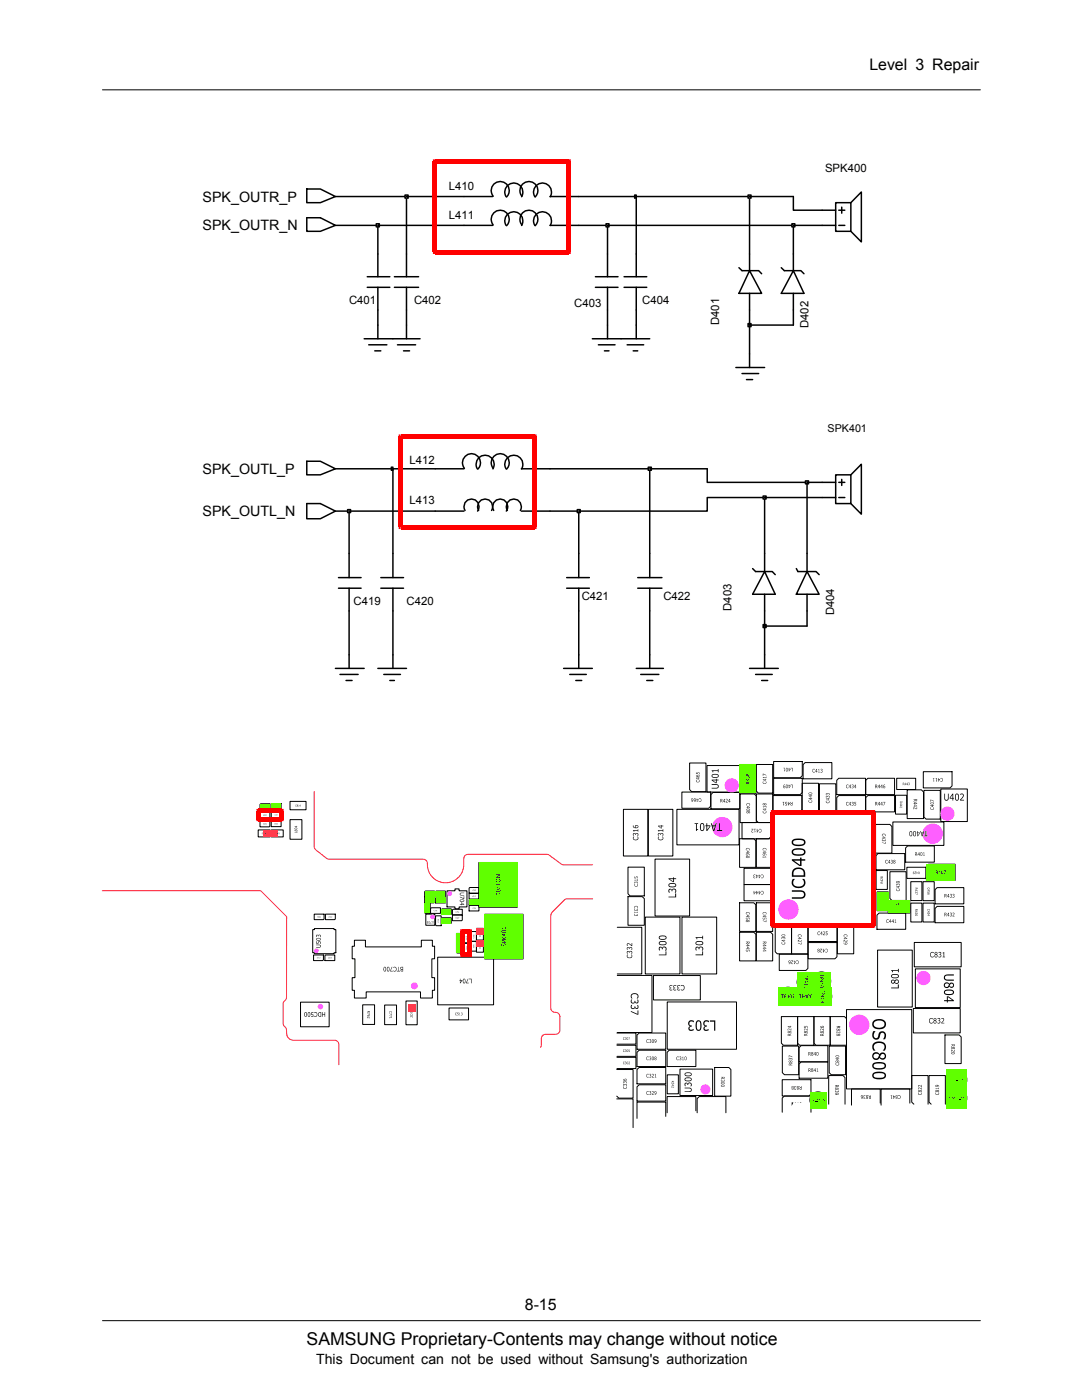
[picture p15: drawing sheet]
<svg xmlns="http://www.w3.org/2000/svg" width="216mm" height="279mm" viewBox="0 0 216 279" stroke-linecap="round" stroke-linejoin="round" font-family="sans-serif">
<defs><g id="words">
<text font-size="3.5" x="61.2" y="268.5">SAMSUNG Proprietary-Contents may change without notice</text>
<g font-size="3.2">
<text x="173.5" y="14">Level 3 Repair</text>
<text x="104.7" y="261.5">8-15</text>
</g>
<g font-size="2.9">
<text x="40.4" y="40.2">SPK_OUTR_P</text>
<text x="40.4" y="46">SPK_OUTR_N</text>
<text x="40.4" y="94.6">SPK_OUTL_P</text>
<text x="40.4" y="103">SPK_OUTL_N</text>
</g>
<text font-size="2.8" x="63.1" y="272.1">This Document can not be used without Samsung's authorization</text>
<g font-size="2.3">
<text x="164.6" y="34.3">SPK400</text>
<text x="89.6" y="37.9">L410</text>
<text x="89.6" y="43.6">L411</text>
<text x="69.7" y="60.7">C401</text>
<text x="82.6" y="60.7">C402</text>
<text x="114.6" y="61.3">C403</text>
<text x="128.1" y="60.7">C404</text>
<text x="143.5" y="64.9" transform="rotate(-90 143.5 64.9)">D401</text>
<text x="161.3" y="65.5" transform="rotate(-90 161.3 65.5)">D402</text>
<text x="81.7" y="92.6">L412</text>
<text x="81.7" y="100.5">L413</text>
<text x="116.1" y="119.8">C421</text>
<text x="132.4" y="119.8">C422</text>
<text x="70.5" y="120.7">C419</text>
<text x="81.1" y="120.7">C420</text>
<text x="145.9" y="121.9" transform="rotate(-90 145.9 121.9)">D403</text>
<text x="166.5" y="122.8" transform="rotate(-90 166.5 122.8)">D404</text>
</g>
<text font-size="2.1" x="165.1" y="86.3">SPK401</text>
</g></defs>
<path d="M20.4 263.6h175.2" fill="none" stroke="#000" stroke-width=".2"/>
<path d="M20.8 265.5h174.8v9h-174.8z" fill="#fff"/>
<g fill="none" stroke="#000" stroke-width=".2">
<path d="M20.4 17.9h175.2M57.9 159.9h3.2v1.7h-3.2zM51.5 165.6h2.4v1.4h-2.4zM51.9 163.9h1.9v1l-.1 .1h-1.8zM52 160.4h1.8v1.1h-1.9v-1zM52 162.1h1.8v1.1h-1.9v-1zM54.1 165.6h2.4v1.4h-2.4zM54.1 160.4h2v.9l-.2 .2h-1.8zM54.1 162.1h2v1l-.2 .1h-1.8zM54.3 163.9h1.8v1.1h-2v-1zM57.9 163.6h2.3v3.9h-2.3zM84.7 179.1h2v1l-.1 .1h-1.9z"/>
<path d="M84.9 177.8h1.8v1.1h-2v-.9zM86.9 179.2l.2-.1h1.8v1.1h-2zM87 177.8h1.9v1.1h-2v-.9zM89.2 177.8h1.6v-.4h.8v.4h1.6v3.2h-1.6v.4h-.8v-.4h-1.6zM93.6 178.3h2v1l-.2 .1h-1.8zM93.7 177.1h1.9v1.1h-2v-.9zM93.7 179.5h1.9v1.1h-2v-1zM95.5 172.1h7.7v9h-7.7zM62.4 185.5h.3v-.2h4v.2h.3v4.6h-.3v.2h-4v-.2h-.3zM62.6 190.6h1.9v1l-.1 .1h-1.8zM62.7 182.4h2v1l-.2 .1h-1.8zM64.9 182.4h2v1l-.1 .1h-1.9z"/>
<path d="M65 190.6h1.8v1.1h-2v-1zM70.7 187.6h2.2v1.4h11.2v-1.4h2.2v1.2h.4v2.5h-.5v3.8h.5v2.5h-.4v1.6h-2.4v-1.2h-10.8v1.2h-2.4v-1.6h-.4v-2.5h.5v-3.8h-.5v-2.5h.4zM81 199.8h2.2v4.7h-2.2zM84.7 180.3h1.2v2h-1l-.2-.1zM85 182.4h1.8v2.3h-1.8zM86.1 181.2h1.8v1.1h-2v-1zM86.9 182.8h1.1v1.9h-1l-.1-.1zM87.3 191h11.2v9.5h-11.2zM88.2 183.2h1.8v1.1h-1.9v-1zM88.2 181.4h1.8v1.1h-1.9v-1zM90.3 181.6l.1-.1h1.8v1.1h-1.9zM90.3 182.6h1.9v1l-.1 .1h-1.8z"/>
<path d="M91.1 188.2h1.1v2h-1l-.1-.1zM91.1 186.3h1l.1 .1v1.9h-1.1zM92.5 186.2h1.1v2h-1l-.1-.2zM92.5 188.3h1l.1 .1v1.8h-1.1zM93.7 180.7h1.9v1.1h-2v-1zM94 185.9h1.1v2h-1l-.1-.2zM94 187.9h.9l.2 .1v1.8h-1.1zM95.1 185.3h1.4v2.3h-1.4zM95.1 187.6h1.4v2.4h-1.4zM96.7 182.5h7.7v8.9h-7.7zM60 200h5.7v4.9h-5.7zM72.4 200.5h2.3v3.9h-2.3z"/>
<path d="M76.8 200.6h2.3v3.9h-2.3zM89.6 201.2h3.9v2.3h-3.9z"/>
</g>
<path d="M62.7 158v11.1l.3 .5 2.2 1.7 .5 .2h18.7a.86 .86 0 0 1 .9 1.1 3.6 3.6 0 0 0 3.5 3.6 3.6 3.6 0 0 0 3.7-3.5v-1.4a.83 .83 0 0 1 .9-.8h15.7l.4 .1 2.8 2h6M20.4 177.8h31.6l5.2 5.1v16.1l-.7 1.4v3.8l.3 .7a1.32 1.32 0 0 1 .4 1.3 1.37 1.37 0 0 0 1.4 1.4l8.5 .1 .5 .6v4.2M118.3 179.4h-5.4l-2.6 2.5-.3 .6-.1 18.7a1 1 0 0 0 1.2 .9l.6 .5v3a.85 .85 0 0 1-.8 .8h-2.1a.85 .85 0 0 0-.8 .9v1.4l-.1 .3" fill="none" stroke="#ff1834" stroke-width=".2"/>
<circle cx="82.7" cy="196.8" r=".7" fill="#fe5fff"/>
<g fill="#000">
<path d="M78.2 193h.1l-.4 .8h.5v.1h-.5zM78.5 193a.4 .4 0 0 1 .5 .1 .4 .4 0 0 1 .1 .4l-.1 .3h-.5v-.1l.4 .1 .1-.3-.1-.4-.4 .1zM79.5 193v.8l.3 .1h-.6l.3-.1z"/>
<path d="M76.6 193l.2-.1a.55 .55 0 0 1 .2 .9 .3 .3 0 0 1-.4 0 .3 .3 0 0 1-.1-.4zM76.7 193l-.1 .7 .3 .1v-.6z"/>
<path d="M77.3 193l.4 .1v.4a.29 .29 0 0 1-.3 .4 .29 .29 0 0 1-.2-.5zM77.4 193l-.1 .6 .2 .2 .1-.5z"/>
<path d="M79.9 193h.5v.9l-.4-.1zM80 193.2v.2h.3v-.3zM80.1 193.5v.3h.2v-.3z"/>
</g>
<path d="M54.1 160.4h2v1.1h-2z" fill="#60ff00"/>
<g fill="#000">
<path d="M54.8 160.8h.1l-.1 .2zM55.3 160.8l.2 .1-.1 .1z"/>
<path d="M55 160.8l.1 .2zM55 160.8v.2z"/>
<path d="M55.1 160.8l.2 .1-.1 .1zM55.2 160.9v.1z"/>
</g>
<path d="M51.9 160.4h1.9v1.1h-1.9z" fill="#60ff00"/>
<g fill="#000">
<path d="M52.6 160.8h.1l-.1 .1 .1 .2h-.1zM53 164.3h.2v.2h-.2h.2zM53.1 160.8h.1l-.1 .3h.1h-.1l.1-.2zM54.8 164.3h.1l-.1 .1 .1 .1h-.1zM55.3 164.3l.1 .2z"/>
<path d="M52.6 164.3l.1 .1-.1 .2zM52.6 164.4v.1z"/>
<path d="M52.7 164.3l.1 .3zM52.7 164.4l.1 .1z"/>
<path d="M52.8 160.8l.1 .3-.2-.1zM52.8 160.9l-.1 .1z"/>
<path d="M52.9 164.3l.1 .1-.1 .2zM52.9 164.4v.1z"/>
<path d="M52.9 160.8l.1 .3zM52.9 160.9l.1 .2z"/>
<path d="M55.1 164.3v.2h-.2zM55.1 164.3l-.1 .1z"/>
<path d="M55.2 164.3v.2zM55.2 164.3v.2z"/>
</g>
<path d="M91.1 186.3h1.1v2h-1.1z" fill="#60ff00"/>
<g fill="#000">
<path d="M91.5 187.3l.3 .1h-.3zM91.5 187l.2-.1 .1 .1z"/>
<path d="M91.6 187.1l.2 .1h-.3zM91.6 187.1l.1 .1z"/>
<path d="M91.5 187.5a.1 .1 0 0 1 .2 0 .1 .1 0 0 1-.2 0zM91.7 187.5v.1z"/>
</g>
<path d="M91.1 188.2h1.1v2h-1.1z" fill="#60ff00"/>
<g fill="#000">
<path d="M59 160.7l.2-.1-.2 .1 .2 .3-.2-.1zM59.6 160.6l.1 .4h-.2zM94.4 178.8h.1v.2h-.1h.1zM94.7 178.8l-.1 .2h.1h-.1zM94.8 178.8h.1v.2zM63.2 191l.1 .2zM63.4 191h.1v.3zM63.6 191l.1 .3zM63.7 182.9h.1v.2h-.1h.1zM63.7 191l.2 .1-.1 .2 .1-.2zM63.9 182.9h.1v.2l-.1-.1 .1-.1zM65.6 182.9h.1v.2z"/>
<path d="M65.5 191h.1l-.1 .1 .1 .2h-.1zM65.8 182.9h.1l-.1 .2zM65.7 191h.1l-.1 .1 .1 .2zM65.9 182.9h.2h-.1l.1 .2h-.2h.1zM65.9 191.1l.1 .2zM66.1 182.9h.2l-.1 .2zM86.6 181.6l.1 .3-.1-.1zM86.8 181.6h.1l-.1 .2 .1-.2zM87 181.6h.1l-.1 .3zM87.1 181.6l.1 .2h-.1zM87.4 183.8l.2 .1-.2-.1v.1zM87.4 183.6v.1l.1-.1 .1 .1-.1-.1-.1 .1z"/>
<path d="M87.4 183.9l.2 .1-.2 .1zM87.3 183.5l.3-.1v.2zM91 181.9l.1 .2h-.2zM91.1 181.9h.1v.2v-.2zM91.3 181.9h.1h-.1l.1 .2zM91.5 181.9h.1v.2zM91.5 189.4l.1 .1 .1-.1 .1 .1-.2 .1zM91.5 189.1h.3v.1zM94.4 188.9l.2 .1-.2-.1v.1zM94.4 189.1h.2h-.2v.1zM94.4 188.5l.2 .1-.1-.1-.1 .2zM94.4 187.1l.2 .1h-.2z"/>
<path d="M94.4 186.7l.2 .1v-.1v.2zM94.4 186.6l.2-.1v.2zM77.7 203h.4l.1 .2h-.5zM77.7 201.9a.24 .24 0 0 1 .3-.1 .24 .24 0 0 1 .1 .3v-.2h-.4l.1 .2zM77.7 202.2l.4 .3 .1-.3v.3zM77.7 202.6l.4 .2 .1-.2v.3zM91.2 202.1h.3l-.2 .1 .2 .2-.1 .2h-.2l.3-.1-.1-.1h-.2zM91.7 202.2l.1-.1 .1 .5h-.2zM92 202.1l.3 .1-.1 .4-.2-.1h.2l-.1-.1 .1-.2z"/>
<path d="M59.3 160.6l.2 .1-.1 .3-.2-.1zM59.3 160.8l.1 .1zM59.3 160.6l.1 .2z"/>
<path d="M59.9 160.6v.4l-.1-.1zM59.9 160.7l-.1 .1z"/>
<path d="M94.3 178.8h.1l-.1 .2zM94.3 178.8v.1z"/>
<path d="M63.4 182.9v.2zM63.4 183v.1z"/>
<path d="M63.6 182.9v.2zM63.6 182.9v.2z"/>
<path d="M66 191.1h.2l-.1 .2zM66.1 191.1v.1z"/>
<path d="M91.5 188.9l.3 .1zM91.5 188.9l.2 .1z"/>
<path d="M91.5 189.3h.3l-.1 .1zM91.6 189.3l.1 .1z"/>
<path d="M94.4 188.7l.2 .1h-.2zM94.5 188.7l.1 .1z"/>
<path d="M94.4 186.9h.2l-.1 .1zM94.4 186.9l.1 .1z"/>
<circle cx="91" cy="202.4" r=".22"/>
</g>
<path d="M52.5 165.6h1.4v1.4h-1.4z" fill="#ff3e44"/>
<g fill="#000">
<path d="M53 166.2l.1 .3h-.1z"/>
<path d="M52.3 166.2h.2v.3h-.2zM52.3 166.2l.1 .3 .1-.2z"/>
<path d="M52.6 166.2l.1 .3-.2-.1zM52.6 166.2l-.1 .2z"/>
<path d="M52.8 166.2h.1l-.1 .3zM52.8 166.2l.1 .3z"/>
</g>
<path d="M54.1 165.6h1.4v1.4h-1.4z" fill="#ff3e44"/>
<g fill="#000">
<path d="M54.9 166.2h.1l-.1 .1 .1 .2h-.1l.1-.3z"/>
<path d="M55.1 166.2h.1v.3h-.1zM55.1 166.2l.1 .3z"/>
<path d="M55.4 166.2l.1 .1-.1 .2zM55.4 166.3v.1z"/>
<path d="M55.6 166.2h.2v.3h-.2zM55.6 166.2v.2l.1 .1z"/>
</g>
<path d="M95.1 185.3h1.4v1.4h-1.4z" fill="#ff3e44"/>
<g fill="#000">
<path d="M95.7 186h.2v.2l-.1-.1-.2 .1z"/>
<path d="M95.6 186.7h.2l.1 .2h-.3zM95.7 186.8l.2 .1-.1-.2z"/>
<path d="M95.7 186.3l.2 .1h-.2zM95.7 186.3l.2 .1z"/>
<path d="M95.6 186.5h.3l-.1 .1zM95.7 186.5l.1 .1z"/>
</g>
<path d="M95.1 187.7h1.4v1.4h-1.4z" fill="#ff3e44"/>
<g fill="#000">
<path d="M95.7 189.1h.2v.2h-.3zM95.7 189.1l.2 .1-.1-.1z"/>
<path d="M95.6 188.7h.3l-.2 .1zM95.7 188.7h.2z"/>
<path d="M95.6 188.9h.3l-.1 .1zM95.7 188.9l.1 .1z"/>
<path d="M95.6 188.4l.3 .1-.1 .1zM95.7 188.5l.1 .1z"/>
</g>
<circle cx="63.9" cy="200.9" r=".56" fill="#fe5fff"/>
<g fill="#000">
<path d="M52.6 162.5l.1 .3h-.1zM52.9 162.6l.1 .2h-.1zM54.8 162.5h.1l-.1 .3zM55 162.5h.1l-.1 .3zM55.3 162.5h.1v.3zM58.8 166.1h.4l.1-.2v.3zM94.3 177.5l.1 .3h-.1zM94.4 177.5h.2l-.1 .3v-.2zM94.8 177.5h.1v.3h-.1h.1zM93 188.9l.2 .1-.2 .1zM93 189.3l.2 .1h-.2zM93 189.4l.2 .1h-.2v.1z"/>
<path d="M93.4 195.3h.1l-.4 .8h.4v.1h-.5zM92.9 186.9h.3l-.3 .1zM92.9 187.5l.3-.1v.1zM92.9 187.1l.3-.1v.1zM93.6 195.3h.5v.9h-.1v-.8h-.4zM94.3 181.1l.1 .3h-.1zM94.4 181.1h.2l-.1 .3v-.3zM62.1 202h.4v.2h-.3v.2h.3v.5h-.4v-.1h.3v-.2l-.3-.2zM62.7 202.1a.47 .47 0 0 1 .6 .2 .47 .47 0 0 1-.2 .6h-.4v-.2a.34 .34 0 0 0 .5-.1 .34 .34 0 0 0-.1-.5l-.4 .1zM64.3 202h.1v.4h.4v-.4h.1v.9h-.1v-.4h-.4v.4h-.1z"/>
<path d="M52.8 162.5v.3l-.1-.1zM52.8 162.6l-.1 .1z"/>
<path d="M53.1 162.5v.3zM53.1 162.6v.2z"/>
<path d="M55.2 162.5l.1 .1-.1 .2zM55.2 162.6v.2z"/>
<path d="M58.8 165.3a.28 .28 0 0 1 .3-.1 .28 .28 0 0 1 .2 .3h-.5zM58.8 165.3l.1 .2 .4-.1z"/>
<path d="M58.8 165.6h.3a.15 .15 0 0 1 .2 0 .15 .15 0 0 1 0 .3 .16 .16 0 0 1-.3-.1l-.2 .1zM58.8 165.7l.1 .1h.1zM59.1 165.7a.1 .1 0 0 0 .1 0 .1 .1 0 0 0-.1 0z"/>
<path d="M58.8 164.9l.4-.1 .1 .2-.2 .2zM58.9 165l.2 .1v-.1z"/>
<path d="M94.6 177.6h.1v.2zM94.7 177.6v.2z"/>
<path d="M91.8 195.3l.1 .3h.3l-.3 .6-.1-.5h-.1zM91.9 195.7v.4l.3-.4z"/>
<path d="M92.5 195.4a.46 .46 0 0 1 .4 .3 .46 .46 0 0 1-.1 .5 .47 .47 0 0 1-.5-.3 .47 .47 0 0 1 .2-.5zM92.5 195.5v.5l.1 .2 .2-.6-.1-.2z"/>
<path d="M93 189.1l.2 .1h-.2zM93 189.1l.2 .1z"/>
<path d="M92.9 187.2h.3l-.1 .1zM93 187.2l.1 .1z"/>
<path d="M94.6 181.1l.1 .3zM94.6 181.2l.1 .1z"/>
<path d="M94.8 181.1l.1 .3zM94.8 181.2l.1 .1z"/>
<path d="M60.8 202h.3a.67 .67 0 0 1 .1 .9 .47 .47 0 0 1-.5-.3 .47 .47 0 0 1 .1-.6zM60.9 202.1v.6l.2 .1v-.6z"/>
<path d="M61.5 202h.2a.71 .71 0 0 1 .1 .9 .41 .41 0 0 1-.5-.2 .41 .41 0 0 1 .1-.5zM61.6 202.1l-.1 .6 .2 .1 .1-.5-.1-.2z"/>
<path d="M63.6 202.1l.5-.1v.9a.49 .49 0 0 1-.6-.2 .49 .49 0 0 1 .1-.6zM63.6 202.2v.5l.4 .1v-.7z"/>
</g>
<path d="M95.5 172.1h7.7v9h-7.7z" fill="#60ff00"/>
<g fill="#000">
<path d="M98.9 174.5h.9v.2l-.5 .2 .5 .1v.2h-.9v-.1h.8l-.5-.2 .5-.3zM98.9 176.9l.8 .4v-.5h.1v.6zM98.9 176.4h.8l.1-.3v.7l-.1-.3h-.8zM73.3 202.9l.4 .3 .1-.3v.2l-.1 .1-.4-.2v.2zM73.3 202.2l.4 .2 .1-.2v.3z"/>
<path d="M99 177.6l.1-.1a.44 .44 0 0 1 .5 0 .44 .44 0 0 1 .2 .4 .5 .5 0 0 1-.5 .2 .5 .5 0 0 1-.4-.4zM99.1 177.7v.2l.7-.1-.2-.2z"/>
<path d="M99 178.3a.55 .55 0 0 1 .9 .2l-.2 .1a.45 .45 0 0 1-.5 .1 .45 .45 0 0 1-.2-.4zM99.1 178.3v.3l.7-.1a.41 .41 0 0 0-.7-.2z"/>
<path d="M98.9 175.7a.45 .45 0 0 1 .9 0 .45 .45 0 0 1-.9 0zM99.1 175.6a.32 .32 0 0 0 .3 .4 .32 .32 0 0 0 .2-.5z"/>
<path d="M73.3 201.8h.5v.2l-.5 .1 .2-.2zM73.6 201.8v.2h.1v-.2z"/>
<path d="M73.3 202.6l.3-.1 .2 .3-.2-.2v.2h-.2zM73.4 202.6v.2h.2l-.1-.2z"/>
</g>
<path d="M84.7 177.8h2v1.1h-2z" fill="#60ff00"/>
<g fill="#000">
<path d="M85.6 178h.1l-.1 .2zM85.9 178h.2l-.1 .2z"/>
<path d="M85.4 178l.2 .2-.2-.1v.1zM85.4 178l.1 .1z"/>
<path d="M85.8 178l.1 .2zM85.8 178.1l.1 .1zM85.8 178l.1 .1z"/>
</g>
<path d="M84.7 179.1h2v1.1h-2z" fill="#60ff00"/>
<g fill="#000">
<path d="M85.8 179.5l-.1 .2h.2h-.2zM85.9 179.5l.1 .1 .1-.1v.2h-.2z"/>
<path d="M85.4 179.5l.1 .1-.1 .2zM85.4 179.5l.1 .1z"/>
<path d="M85.6 179.5l.1 .1-.1 .2zM85.6 179.5v.1zM85.6 179.7h.1z"/>
</g>
<path d="M93.6 179.5h2v1.1h-2z" fill="#60ff00"/>
<g fill="#000">
<path d="M94.4 179.7h.2l-.1 .2 .1-.2zM94.8 179.7h.1l-.1 .2 .1-.2z"/>
<path d="M94.3 179.7l.1 .2-.1-.1v.1zM94.3 179.7v.1z"/>
<path d="M94.6 179.8a.1 .1 0 0 1 .2 0 .1 .1 0 0 1-.2 0zM94.6 179.8l.1 .1z"/>
</g>
<path d="M86.9 179.1h2v1.1h-2z" fill="#60ff00"/>
<g fill="#000">
<path d="M87.8 179.3h.1l-.1 .2z"/>
<path d="M87.6 179.3l.2 .2-.1-.1-.1 .1zM87.6 179.3l.1 .1z"/>
<path d="M88 179.3l.1 .2zM88 179.4l.1 .1zM88 179.3l.1 .1z"/>
<path d="M88.2 179.3v.2zM88.2 179.4v.1z"/>
</g>
<path d="M84.7 180.3h1.2v2h-1.2z" fill="#60ff00"/>
<g fill="#000">
<path d="M84.9 181.3l.2 .1-.2-.1v.2zM84.9 181.1l.2 .2h-.2z"/>
<path d="M84.9 181l.3 .1zM84.9 181l.1 .1z"/>
<path d="M84.9 181.5h.2v.2h-.2zM84.9 181.6h.1z"/>
</g>
<path d="M88.1 183.2h1.9v1.1h-1.9z" fill="#60ff00"/>
<g fill="#000">
<path d="M88.9 183.3h.2l-.1 .3v-.3z"/>
<path d="M88.7 183.3h.2v.3l-.1-.1-.1 .1zM88.8 183.3v.2z"/>
<path d="M89.1 183.3l.1 .1v.2zM89.1 183.3l.1 .2z"/>
<path d="M89.3 183.3l.1 .1-.1 .2zM89.3 183.3l.1 .2z"/>
</g>
<path d="M86.9 177.8h2v1.1h-2z" fill="#60ff00"/>
<g fill="#000">
<path d="M87.7 178h.2l-.1 .2zM88.1 178l.1 .2h-.1z"/>
<path d="M87.5 178l.2 .2-.1-.1-.1 .1zM87.6 178l.1 .1z"/>
<path d="M87.9 178l.1 .2zM87.9 178l.1 .1z"/>
</g>
<path d="M88.1 181.4h1.9v1.1h-1.9z" fill="#60ff00"/>
<g fill="#000">
<path d="M88.7 181.8l.2 .3h-.2zM88.9 181.8h.2l-.1 .3v-.3zM89.3 181.8l.1 .3h-.1zM91 183.1v.2zM91.4 183.1v.2h-.1z"/>
<path d="M89.1 181.8l.1 .3zM89.1 181.8l.1 .1z"/>
<path d="M91.1 183.1l.1 .2zM91.1 183.2l.1 .1z"/>
<path d="M91.4 183.1l.1 .1 .1-.1v.2zM91.5 183.2l.1 .1z"/>
</g>
<path d="M96.7 182.5h7.7v8.9h-7.7z" fill="#60ff00"/>
<g fill="#000">
<path d="M100.1 188.4l.2-.1-.1 .5 .2-.1a.31 .31 0 0 1 .2-.4 .31 .31 0 0 1 .4 .2l-.1 .4h-.1l.1-.1a.21 .21 0 0 0 0-.3 .21 .21 0 0 0-.3-.1 .21 .21 0 0 0 0 .3 .25 .25 0 0 1-.3 .2 .25 .25 0 0 1-.2-.2zM100.1 186.9l.4 .3 .5-.3-.4 .4 .4 .2h-.9v-.1h.5zM100.1 185.1h.8l.1-.1v.4l-.1-.1h-.6l-.1 .1z"/>
<path d="M100.1 187.7h.4l.2 .3 .3 .1h-.9zM100.2 187.8v.2h.4l-.1-.2z"/>
<path d="M100.1 185.7h.2a.42 .42 0 0 1 .5-.1 .42 .42 0 0 1 .2 .4 .55 .55 0 0 1-.9-.2zM100.2 185.8l.1 .2 .6-.1-.1-.2z"/>
<path d="M100.1 186.4h.5l.1-.1 .3 .2h-.3v.3h-.1zM100.2 186.5l.4 .3v-.3z"/>
</g>
<circle cx="63.1" cy="189.7" r=".46" fill="#fe5fff"/>
<g fill="#000">
<path d="M63.1 186.6l.3-.1 .1 .2a.26 .26 0 0 1 .4-.1 .26 .26 0 0 1-.1 .4 .21 .21 0 0 0 .1-.3 .21 .21 0 0 0-.3 0l-.1 .2-.1-.2h-.2v.3h-.1zM63.1 188.5h.5a.3 .3 0 0 1 .4 .3 .3 .3 0 0 1-.3 .3h-.6v-.1h.7l.1-.1-.1-.2-.7-.1zM63.1 187.9h.1v.3h.2a.3 .3 0 0 1 .3-.4 .3 .3 0 0 1 .3 .4l-.2 .2 .1-.3-.3-.1v.3h-.5z"/>
<path d="M63.1 187.3l.2-.1a.4 .4 0 0 1 .5-.1 .4 .4 0 0 1 .2 .5l-.7 .1-.2-.1zM63.2 187.3l.1 .3 .6-.1-.1-.2z"/>
</g>
<circle cx="89.7" cy="178.4" r=".49" fill="#fe5fff"/>
<g fill="#000">
<path d="M91.8 178.3l.8-.1-.8 .2 .1 .2 .7 .1h-.7l-.2-.2zM91.8 178.9l.7 .4v-.4h.1v.5z"/>
<path d="M92 180.1l.6 .5h-.5v.1l-.3-.1 .2-.2zM92.1 180.2v.2h.4z"/>
<path d="M91.7 179.7a.52 .52 0 0 1 .9 .1l-.2 .2a.45 .45 0 0 1-.7-.3zM91.9 179.6l-.1 .1a.34 .34 0 0 0 .4 .2 .34 .34 0 0 0 .3-.2z"/>
</g>
<circle cx="86.3" cy="183" r=".48" fill="#fe5fff"/>
<g fill="#000">
<path d="M85.2 183.9h.2l-.2 .1 .2 .1v.2h-.2h.2zM86 183.9l-.1 .4h.2h-.2zM86.3 183.9h.2v.4l-.1-.4-.2 .4z"/>
<path d="M85.6 183.9l.2 .1-.1 .3-.2-.1zM85.6 183.9v.3l.1 .1v-.3z"/>
</g>
<path d="M81.4 200.4h1.4v1.4h-1.4z" fill="#ff3e44"/>
<g fill="#000">
<path d="M138.9 154.1l.1 .3h.1v-.1a.22 .22 0 0 1 .4-.2 .22 .22 0 0 1 0 .4 .17 .17 0 0 0 0-.2 .17 .17 0 0 0-.3 0l.1 .2h-.4zM139.4 159.4h.1a.36 .36 0 0 1 .4 .2 .36 .36 0 0 1-.1 .4h-.4v-.1l.3 .1 .2-.2-.1-.4-.4 .1zM138.9 155.6h.1v.4a.27 .27 0 0 0 .4 0 .27 .27 0 0 0 0-.4h.2v.3l-.2 .2h-.4zM152.2 154.4l.7 .4-.6-.3-.1 .3zM152.3 156h.1l-.1 .3 .2 .1 .3-.1-.1-.3h.2a.37 .37 0 0 1-.2 .5 .37 .37 0 0 1-.5-.2zM152.2 155.1l.7-.1v.3l-.1-.1-.5 .1zM161.4 159.7l.2 .4 .3-.1v-.3a.25 .25 0 0 1 .2 .3 .25 .25 0 0 1-.3 .2l-.4-.1zM162.2 153.5l.3-.1 .1 .2a.27 .27 0 0 0-.4 .1 .27 .27 0 0 0 .2 .4l.2-.1-.2 .2-.3-.2zM163.3 153.5h.1v.6l.2 .1h-.3l.1-.1v-.5zM163.7 153.5h.4l-.1 .3a.21 .21 0 0 1 .1 .2 .21 .21 0 0 1-.2 .2l-.2-.2h.3l-.1-.2 .1-.2h-.3zM164.8 158.9h.3l.3-.1 .1 .4h-.1l-.1-.3-.1 .1-.3-.1-.1 .3zM164.8 158.4l.6-.1 .1 .3-.1 .1v-.3l-.2 .1-.3-.1-.1 .3z"/>
<path d="M164.8 159.8l.2 .4 .4-.1v-.3l.1 .1v.2l-.2 .2h-.3l-.2-.2zM168.9 156.7l.3-.1 .1 .2a.25 .25 0 0 0-.3 0 .25 .25 0 0 0 0 .3 .25 .25 0 0 0 .3 0l-.1 .2-.3-.1zM169.9 156.6l.4 .1-.1 .6h-.3l.3-.1v-.2h-.1l.1-.3zM185.7 159.6l.7 .4-.7-.3v.3zM186.1 155.3h.4h-.2v.5h.2l-.2 .2v-.7zM186.7 155.3h.3h-.1v.5l.1 .1-.2 .1zM187.6 155.3h.4l.1 .2v.4l-.2 .1-.3-.2 .4 .1v-.4zM126.4 166.3l.4 .1 .1-.2 .3 .1 .2 .2-.1 .3h-.1l.1-.3-.2-.2-.2 .1v.2l-.3-.2h-.2l.1 .4h-.2zM126.6 176h.5l.2 .3h-.1l-.1-.3-.2 .2-.2-.2-.1 .3zM126.6 174.9l.1 .3h.2v-.2l.2-.1 .2 .3-.1 .1v-.2l-.2-.1-.1 .3h-.3zM126.6 176.4h.1l-.1 .3 .2 .1h.4l-.1-.4 .2 .1v.2l-.1 .2h-.5l-.1-.2zM126.6 175.6h.6l.1-.1v.3l-.1-.1h-.5v.1z"/>
<path d="M126.4 167h.2a.32 .32 0 0 0-.2 .3 .32 .32 0 0 0 .3 .3 .37 .37 0 0 0 .5-.1 .37 .37 0 0 0-.1-.5h.2a.52 .52 0 0 1-.5 .7 .52 .52 0 0 1-.5-.7zM126.3 165.7h1l.1-.2v.5l-.1-.2h-.7l-.2 .2zM131.3 166.3l.2-.1 .3 .2a.3 .3 0 0 1 .4-.1 .3 .3 0 0 1 0 .5 .24 .24 0 0 0 0-.4 .24 .24 0 0 0-.4 .2h-.1a.18 .18 0 0 0-.2-.2 .18 .18 0 0 0-.1 .3l.1 .1-.2-.1zM131.4 167h.1a.41 .41 0 0 0 0 .6 .41 .41 0 0 0 .6-.1l.1-.3-.1-.2h.2a.51 .51 0 0 1-.1 .7 .51 .51 0 0 1-.7-.1l-.2-.2zM131.3 165.7h.9v-.2h.2v.5h-.2v-.2h-.7l-.1 .2zM148.9 169.3a.36 .36 0 0 1 .5 0 .36 .36 0 0 1 .1 .4l-.2-.4-.3 .1v.3h-.1zM149 160.4a.33 .33 0 0 1 .5-.1 .33 .33 0 0 1 0 .5l.1-.3-.2-.1h-.3v.4h-.1zM149.9 165.4h.4l-.3 .5 .1 .2 .2-.1a.24 .24 0 0 1-.4 0 .24 .24 0 0 1 .2-.4l.1-.1zM150.4 174.6h.3l-.3 .2 .2 .1-.1 .3 .2-.1a.17 .17 0 0 1-.3 .1 .17 .17 0 0 1 .1-.3l-.2-.1zM150.5 165.4h.3l-.1 .1v.5h.1l-.1 .1-.1-.6zM151.4 165.5l.4-.1 .1 .3-.1 .4h-.4v-.1h.4a.28 .28 0 0 0 .1-.4 .28 .28 0 0 0-.3-.1l-.2 .1zM151.9 174.6l.2-.1a.37 .37 0 0 1 .3 .5 .37 .37 0 0 1-.5 .2v-.1a.26 .26 0 0 0 .3 0 .26 .26 0 0 0 0-.4h-.3z"/>
<path d="M151.9 177.8a.34 .34 0 0 1 .5 .3 .34 .34 0 0 1-.5 .4v-.1a.26 .26 0 0 0 .4-.2 .26 .26 0 0 0-.3-.3l-.1 .1zM152.2 170.9l.1 .1 .5-.1 .1 .2h-.6l-.1 .1zM152.3 169.3l.1-.1a.29 .29 0 0 1 .4 .1 .29 .29 0 0 1-.1 .4l.1-.2-.1-.2-.3 .1v.3h-.1zM152.3 161.8h.1l-.1 .3 .2 .1h.3v-.4l.1 .1a.36 .36 0 0 1-.2 .5 .36 .36 0 0 1-.5-.2zM152.2 161l.7-.1v.3l-.1-.1h-.4l-.1 .1zM168.9 160.1h.4v.1l-.3-.1-.1 .3 .1 .3 .3-.1v.1h-.4zM169.9 160.1a.19 .19 0 0 1 .3 0 .19 .19 0 0 1 0 .3l.1 .3h-.4v-.1h.3v-.2h-.1l.1-.2zM170.5 160h.3l-.3 .1v.2l.3 .2-.1 .3-.2-.1 .3-.1-.1-.2h-.2zM176 166.5l.6-.1 .1 .4-.2 .1 .1-.3-.3-.1-.2 .1v.3h-.1zM176 167.5h.1a.16 .16 0 0 0 0 .3 .16 .16 0 0 0 .2-.1l.1-.1 .2 .2v-.3a.17 .17 0 0 1 .1 .3 .17 .17 0 0 1-.3-.1l-.3 .2zM176 168.1l.6 .2 .1-.3v.4zM176.7 171.7h.4l-.4 .1 .1 .4 .3-.1a.27 .27 0 0 1-.3 .2 .27 .27 0 0 1-.1-.4z"/>
<path d="M177.8 171.6l.3 .1v.6h-.3l.3-.1v-.2h-.2l.2-.3zM178.9 176.4h.6v.3h-.1v-.3h-.2v.2l-.2-.2-.1 .3zM178.9 177.4h.1l-.1 .2 .2 .2 .4-.1-.1-.3h.1v.3l-.6 .1zM185 177.3l.1-.1a.24 .24 0 0 1 .3 0 .24 .24 0 0 1 .1 .3h-.1a.19 .19 0 0 0 0-.3 .19 .19 0 0 0-.3 .1v.2zM185.1 177.9l.1 .2 .1-.2h.2v.3v-.2l-.4 .2zM185.7 161.1h.1v.4h.4v-.4h.1l.1 .3a.43 .43 0 0 1-.7 .1zM125.2 189.8h.1a.27 .27 0 0 0 .3 .1 .27 .27 0 0 0 .2-.1 .3 .3 0 0 1 .4 .2 .3 .3 0 0 1-.3 .4 .24 .24 0 0 0 .2-.3 .24 .24 0 0 0-.3-.2 .24 .24 0 0 0-.2 .2l-.3-.2-.1 .1 .1 .3h-.2zM125.2 189.1l.2-.1 .2 .2 .3-.2 .2 .1 .1 .4-.3 .1 .1-.3-.1-.2h-.2l-.1 .3-.1-.2a.21 .21 0 0 0-.3 0 .21 .21 0 0 0 .1 .3l-.2-.1zM126 198.4a.77 .77 0 0 1 1-.1 .77 .77 0 0 1 .3 1l-.3-.1a.47 .47 0 0 0 .2-.5 .47 .47 0 0 0-.4-.3l-.7 .2-.1 .3 .2 .4h-.2l-.1-.6zM125.1 190.5h.2a.4 .4 0 0 0 .1 .6 .4 .4 0 0 0 .6-.1v-.2l-.1-.3h.2v.5a.71 .71 0 0 1-1 0zM125.1 188.3h.4l.5 .4v-.5h.2v.6l-.7-.4h-.3l.1 .4h-.2zM126.6 181.9v.2h.5l.1-.2 .1 .2h-.7v.2z"/>
<path d="M126.7 180.8a.32 .32 0 0 1 .5 0 .32 .32 0 0 1-.1 .5 .25 .25 0 0 0-.2-.4 .25 .25 0 0 0-.2 .4l-.1-.2zM126.6 181.4l.1 .3 .2-.2 .3 .2v-.3h.1l-.1 .3-.2-.1-.1 .1a.24 .24 0 0 1-.3 0 .24 .24 0 0 1 0-.3zM126.6 182.4l.1 .3 .2-.1 .3 .1v-.3l.1 .3-.1 .1-.2-.1-.4 .1zM133.6 196.7l.6-.1v.2l-.3-.1-.2 .1v.2l.2 .1-.2 .4h.4v.1l-.3 .1a.27 .27 0 0 1-.2-.3 .27 .27 0 0 1 .2-.2l-.2-.2zM134.4 196.7l.5-.1v.2l-.3-.1-.1 .1 .2 .4a.2 .2 0 0 0-.2 .2 .2 .2 0 0 0 .2 .2 .2 .2 0 0 0 .2-.1 .27 .27 0 0 1-.4 .1 .27 .27 0 0 1 0-.4l-.2-.2zM135.2 196.6h.5v.2l-.3-.1-.1 .1v.2l.2 .1-.2 .4h.4a.27 .27 0 0 1-.5 .1 .27 .27 0 0 1 .1-.4l-.2-.2zM135.8 196.7l.3-.1a.53 .53 0 0 1 .5 .6 .53 .53 0 0 1-.6 .4l-.2-.2 .6 .1 .1-.5a.34 .34 0 0 0-.3-.3 .34 .34 0 0 0-.4 .1zM148.9 182.1a.36 .36 0 0 1 .5-.1 .36 .36 0 0 1 .1 .5h-.1v-.3l-.1-.1-.4 .1 .1 .3h-.1zM148.9 183.1l.1 .3h.2v-.2h.4v.3l-.1-.3h-.2l-.1 .3a.24 .24 0 0 1-.3-.1 .24 .24 0 0 1 0-.3zM152.3 182.1l.1-.1a.29 .29 0 0 1 .4 .1 .29 .29 0 0 1-.1 .4l.1-.3-.2-.1-.3 .1 .1 .3h-.1zM152.2 183.1l.2 .3h.1v-.2h.4v.3l-.1-.3h-.2l-.1 .3h-.2zM152.2 183.7l.6 .3 .1-.4v.4z"/>
<path d="M156 187.1l.5-.1 .2 .3-.2 .1v-.3l-.2 .2-.2-.2-.1 .3zM156 188h.1a.26 .26 0 0 0 .2 .4 .26 .26 0 0 0 .2-.4 .24 .24 0 0 1 .2 .3 .24 .24 0 0 1-.3 .2l-.4-.1zM157.9 191.7h.4l-.3 .5v.1l.2 .1a.27 .27 0 0 1-.3-.2 .27 .27 0 0 1 .2-.4zM158.9 191.7h.3a.37 .37 0 0 1 .1 .5 .37 .37 0 0 1-.4 .1v-.1l.3 .1 .1-.2-.1-.3-.3 .1zM159.2 187.6h.1a.25 .25 0 0 0 .2 .3 .25 .25 0 0 0 .3-.2v-.1a.21 .21 0 0 1 0 .4 .22 .22 0 0 1-.4-.2l-.1-.1-.1 .3zM159.3 186.6l.5-.1 .1 .4-.1 .1v-.4h-.3l-.2 .1 .1 .3h-.1zM159.2 188.2l.6 .2 .1-.3v.4zM163.2 186l.1-.1 .3 .1-.4 .1 .1 .4h.3a.25 .25 0 0 1-.3 .1 .25 .25 0 0 1-.2-.2zM163.6 189.4h.4l-.2 .4v.2l.2-.1v.1h-.3v-.3l.3-.3zM164.3 185.9h.2l.1 .3-.3 .3 .3 .1h-.4l.3-.5zM164.7 189.4h.3l.1 .2v.4l-.3 .1-.1-.2 .3 .1 .1-.3a.22 .22 0 0 0-.2-.3 .22 .22 0 0 0-.2 .1zM164.8 185.9h.3l-.2 .1v.2h.2a.21 .21 0 0 1 0 .4 .21 .21 0 0 1-.3-.1h.3l-.1-.2h-.2z"/>
<path d="M168.4 187.6l.4 .3 .2-.1-.1-.2a.23 .23 0 0 1-.1 .4 .23 .23 0 0 1-.3-.3h-.1v.3zM168.4 186.6l.2-.1a.28 .28 0 0 1 .4 .1 .28 .28 0 0 1-.1 .4l.1-.3-.2-.1h-.2l-.2 .1 .1 .3h-.1zM177 183.5h.3v.1h-.3l-.1 .1 .1 .4 .3-.1v.1h-.4zM178.5 183.6l.2-.1v.6l.1 .1h-.3l.1-.1v-.5zM185.1 181.5h.4v.3l-.2-.3h-.2v.3zM185.1 182.2v.2l.2-.2h.2v.2v-.2l-.4 .2zM185.8 190a.34 .34 0 0 1 .5 .2 .41 .41 0 0 0-.6 .1 .41 .41 0 0 0 .1 .6l.2 .1 .3-.2v.2a.5 .5 0 0 1-.6-.1 .5 .5 0 0 1-.1-.6zM187.3 190a.29 .29 0 0 1 .4 .1 .29 .29 0 0 1-.1 .4l.2 .1-.1 .4-.4 .1v-.2a.25 .25 0 0 0 .3 .1 .25 .25 0 0 0 .1-.4l-.2-.1 .2-.4-.4 .1zM188.1 190.1l.3-.1v.9l.2 .2h-.5l.2-.2v-.7zM81.9 202l.5 .2-.5-.2v.2zM81.9 202.7l.4 .3 .1-.3v.4l-.5-.3v.2zM81.9 201.3h.5v.2h-.4z"/>
<path d="M124.4 211.9l.2 .1a.18 .18 0 0 0-.2 .1 .18 .18 0 0 0 .1 .2h.2l-.1 .1-.3-.1zM124.3 209.5l.2-.1 .1 .2a.18 .18 0 0 0-.2 0 .18 .18 0 0 0 0 .3l.3-.1-.3 .2zM124.3 207.1l.2-.1 .1 .1a.18 .18 0 0 0-.2 .1 .18 .18 0 0 0 0 .2l.3 .1-.4-.1zM124.4 216.4l.3 .1a.2 .2 0 0 1 .3-.1 .2 .2 0 0 1-.1 .3 .16 .16 0 0 0 0-.2 .16 .16 0 0 0-.2 0l-.1 .1-.1-.2v.3h-.1zM124.3 215.9l.6-.1 .2 .4h-.2l.1-.2-.2-.1-.1 .2-.2-.2v.3h-.1zM124.7 211.9l.3 .1-.1 .4-.2-.1h.2l-.1-.1 .1-.2zM124.7 209.5h.3l-.1 .5-.2-.2h.2l-.1-.1 .1-.2zM124.7 207.1h.3l-.1 .4-.2-.1h.2l-.1-.1 .1-.2zM124.4 216.9h.1a.26 .26 0 0 0 0 .3 .26 .26 0 0 0 .4 0l.1-.2-.1-.2 .1 .1a.36 .36 0 0 1-.2 .4 .36 .36 0 0 1-.4-.2zM125.4 211.9h.3l-.2 .4 .2 .1h-.3l.2-.4zM125.4 209.5h.3h-.2l.2 .2-.1 .3-.2-.1h.2zM125.4 207h.3l-.2 .5 .1-.4z"/>
<path d="M125.9 199.5h.3l-.2 .4 .2 .2h.3l.1-.4h.2a.25 .25 0 0 0 .2 .4 .25 .25 0 0 0 .2-.3l-.1-.3h.2a.43 .43 0 0 1 .1 .6 .43 .43 0 0 1-.5 .1l-.2-.2-.1 .1a.44 .44 0 0 1-.4 .2 .44 .44 0 0 1-.3-.4zM125.9 200.6h.3l-.2 .4 .2 .2h.3l.1-.3h.2a.25 .25 0 0 0 .2 .3 .25 .25 0 0 0 .2-.3l-.1-.3h.2l.1 .6a.36 .36 0 0 1-.4 .2 .36 .36 0 0 1-.3-.3l-.1 .2a.47 .47 0 0 1-.7-.2zM125.9 201.8l1.3 .6v-.7h.2v.8l-1.5-.6zM129.1 210.9h.4v.1h-.4v.1v.4l.4-.1-.1 .2a.37 .37 0 0 1-.4-.2 .37 .37 0 0 1 .1-.5zM129.1 207.5h.4v.1l-.4-.1v.2v.2l.1 .2 .3-.1v.1l-.5-.1zM129.1 217.8h.4v.1l-.3-.1-.1 .2v.3l.1 .1 .3-.1-.1 .1a.35 .35 0 0 1-.5-.1 .35 .35 0 0 1 .2-.5zM129.6 210.9h.3l-.1 .3 .1 .2-.1 .2-.2-.1h.3v-.2l-.2-.1 .2-.2h-.3zM129.6 207.5h.3v.6h-.3l.3-.1-.2-.2 .2-.3-.3 .1zM129.6 214.4h.3l-.1 .3 .1 .2-.1 .2-.2-.2h.3l-.2-.2 .2-.3-.3 .1zM129.6 217.8h.3l-.1 .3 .1 .2-.1 .2-.2-.1h.2l-.1-.3 .2-.2zM130.1 214.4v-.1a.31 .31 0 0 1 .3 .3 .31 .31 0 0 1-.2 .3l.3 .1h-.4l.3-.4-.1-.2-.2 .1zM130.1 217.8a.27 .27 0 0 1 .3 .2 .27 .27 0 0 1-.2 .3v.1l.3 .1h-.4l.3-.5-.1-.2z"/>
<path d="M130.6 214.4l.2-.1v.7h.2h-.4h.1zM135 210.9h.5l-.4 .2v.4l.4-.1-.1 .1h-.4zM135.6 210.9h.3l-.1 .3 .2 .2-.2 .2-.2-.1a.15 .15 0 0 0 .2 0 .15 .15 0 0 0 0-.2l-.1-.1 .1-.2h-.2zM136.1 211l.2-.1v.6l.1 .1h-.3l.1-.1v-.5zM166.8 212.2h.1l-.1 .2 .2 .2 .3-.1v-.3l.1 .1a.36 .36 0 0 1-.3 .4 .36 .36 0 0 1-.4-.4zM177.7 218.6h.3l-.1 .1v.4l.1 .1-.1 .1zM179.2 218.6h.3l.1 .1 .1 .4-.1 .2-.4-.1v-.1l.3 .1 .1-.1v-.4h-.4zM183.3 218h.1l-.1 .3 .2 .1h.3l-.1-.4a.25 .25 0 0 1 .3 .3 .25 .25 0 0 1-.3 .2l-.5-.1zM183.2 217.1h.3l.3 .2 .1-.3v.4h-.1a.25 .25 0 0 0-.2-.2 .25 .25 0 0 0-.3 .2zM183.2 216.6h.3l.3 .2 .1-.3v.4l-.5-.3-.2 .3zM185.5 203.3l.5-.1 .1 .2a.38 .38 0 0 0-.5 .1 .38 .38 0 0 0 0 .5 .38 .38 0 0 0 .5 0v.2a.44 .44 0 0 1-.5 0 .44 .44 0 0 1-.2-.4zM186.7 218h.1v.4h.5l-.1-.4 .2 .3-.1 .2h-.5l-.2-.2z"/>
<path d="M186.7 217.2h.6l.1-.1v.3l-.1-.1h-.5v.1zM187.1 203.2a.29 .29 0 0 1 .4 0 .29 .29 0 0 1 0 .5h.1a.31 .31 0 0 1-.1 .5 .31 .31 0 0 1-.5-.2l.3 .2 .2-.2v-.2l-.2-.2a.21 .21 0 0 0 .2-.2 .21 .21 0 0 0-.2-.2 .21 .21 0 0 0-.2 .2zM187.8 203.2h.3l.3 .2-.1 .3-.4 .4h.5v.1h-.6v-.1a.62 .62 0 0 0 .4-.8l-.4 .1z"/>
<path d="M138 159.4l.2-.1 .1 .2v.3l-.3 .3v-.1h.2l.1-.3h-.4zM138 159.4v.2l.2 .1v-.2z"/>
<path d="M138.5 159.3l.3 .1 .1 .4-.2 .2h-.2l.3-.3a.22 .22 0 0 1-.4 0 .22 .22 0 0 1 .1-.4zM138.6 159.4l-.1 .2 .2 .1v-.3z"/>
<path d="M139 159.3l.1 .2h.3l-.3 .5-.2-.4zM139.1 159.6v.3l.2-.3z"/>
<path d="M138.9 154.7l.2 .2a.23 .23 0 0 1 .2-.3 .23 .23 0 0 1 .3 .3l-.1 .1h-.3l-.3-.1zM139.3 154.7v.3l.2-.1v-.2z"/>
<path d="M138.9 155.2l.5-.1 .2 .2h-.2v.3h-.1zM139 155.3l.3 .2v-.2z"/>
<path d="M152.2 155.5l.5-.1 .2 .2h-.2l-.1 .3zM152.3 155.6l.3 .2v-.2z"/>
<path d="M161.4 158.2h.6l.1 .3h-.7zM161.5 158.3v.2l.5-.1-.1-.1z"/>
<path d="M161.4 159.3l.5-.1 .2 .2h-.2l-.1 .2zM161.5 159.4l.3 .2v-.2z"/>
<path d="M161.4 158.8l.5-.1 .2 .1h-.2l-.1 .3zM161.5 158.8l.3 .3v-.3z"/>
<path d="M162.9 153.5l.2 .4-.1 .3-.1-.2h-.2zM162.9 153.6l-.2 .3h.2z"/>
<path d="M164.8 159.4l.5-.1 .2 .2h-.2l-.1 .2zM164.9 159.5l.3 .2v-.2z"/>
<path d="M169.7 156.6l.1 .4-.1 .3v-.2h-.3zM169.7 156.7l-.3 .3h.3z"/>
<path d="M170.7 156.6l.2 .4-.1 .3-.1-.2h-.3zM170.7 156.7l-.2 .3h.2z"/>
<path d="M187.2 155.3l.1 .2h.3l-.3 .5-.2-.4zM187.3 155.6v.3l.2-.3z"/>
<path d="M126.3 164.7h.1a.32 .32 0 0 0 .4 .5 .32 .32 0 0 1 .1-.5 .32 .32 0 0 1 .4 .2 .32 .32 0 0 1-.3 .4l-.6-.1zM126.9 164.8l-.1 .3 .3 .1a.21 .21 0 0 0 .1-.3 .21 .21 0 0 0-.3-.1z"/>
<path d="M131.3 164.8h.6l.1-.1 .4 .2h-.4v.4h-.1zM131.5 164.9l.4 .3v-.3z"/>
<path d="M149.1 169.8l.5 .3h-.8h.3zM149.1 169.8v.3h.3z"/>
<path d="M148.9 170.4l.4-.1 .3 .2-.1 .2v-.2l-.3-.1 .1 .2a.23 .23 0 0 1-.3 .1 .23 .23 0 0 1-.1-.3zM148.9 170.5l.1 .1h.2v-.2z"/>
<path d="M149.1 160.8l.5 .4h-.4v.1l-.3-.1 .2-.1zM149.2 160.9v.2h.3z"/>
<path d="M149 161.9h.5l.2 .3-.6 .1-.2-.1zM149 162.1a.15 .15 0 0 0 .3 0 .15 .15 0 0 0-.3 0zM149.4 162v.2h.1l.1-.1z"/>
<path d="M148.9 170.9h.6a.34 .34 0 0 1-.2 .4 .34 .34 0 0 1-.4-.1zM148.9 171l.1 .2 .5-.1-.1-.2z"/>
<path d="M149 161.5l.4-.1 .3 .2a.36 .36 0 0 1-.4 .2 .36 .36 0 0 1-.3-.3zM149.1 161.5v.2l.5-.1-.1-.1z"/>
<path d="M150.4 177.8l.1 .2h.3l-.3 .5-.2-.4zM150.5 178.1v.3l.2-.3z"/>
<path d="M150.9 174.6l.1 .2h.3l-.3 .5-.2-.5zM151 174.8v.4l.2-.4z"/>
<path d="M150.9 177.8l.1 .2h.3l-.3 .5-.2-.4zM151 178.1v.3l.2-.3z"/>
<path d="M151 165.4l.1 .2h.3l-.3 .5-.2-.4zM151.1 165.7v.3l.2-.3z"/>
<path d="M151.4 174.6l.1 .2h.3l-.3 .5-.2-.5zM151.5 174.8v.4l.2-.4z"/>
<path d="M151.4 177.8l.1 .2h.3l-.3 .5-.2-.4zM151.5 178.1v.3l.2-.3z"/>
<path d="M152.4 169.8l.5 .3h-.7h.2zM152.5 169.8v.3h.3z"/>
<path d="M152.2 170.4l.5-.1 .2 .4-.3-.3a.23 .23 0 0 1-.2 .4 .23 .23 0 0 1-.2-.4zM152.3 170.5v.1h.3l-.1-.2z"/>
<path d="M152.2 161.4l.5-.1 .2 .2h-.2l-.1 .3zM152.3 161.5l.3 .2v-.2z"/>
<path d="M152.2 160.4l.4-.1a.22 .22 0 0 1 .3 .1 .22 .22 0 0 1-.1 .3h-.6zM152.3 160.4v.2h.1l.1-.1zM152.6 160.4v.2h.2v-.2z"/>
<path d="M169.7 160l.1 .5-.1 .3v-.3h-.3zM169.7 160.2l-.3 .3h.3z"/>
<path d="M176.2 166.9l.5 .4h-.7l.2-.1zM176.3 167v.2h.3z"/>
<path d="M177.5 171.6l.2 .4-.1 .3-.1-.2h-.3zM177.5 171.7l-.3 .3h.3z"/>
<path d="M178.3 171.7l.3-.1v.3a.22 .22 0 0 1 0 .4 .22 .22 0 0 1-.3 0 .22 .22 0 0 1 .1-.4zM178.3 172.1a.15 .15 0 0 0 .3 0 .15 .15 0 0 0-.3 0zM178.3 171.8a.15 .15 0 0 0 .3 0 .15 .15 0 0 0-.3 0z"/>
<path d="M178.9 175.9a.3 .3 0 0 1 .4-.1 .3 .3 0 0 1 .2 .4v-.2l-.3-.1 .1 .2a.23 .23 0 0 1-.3 .1 .23 .23 0 0 1-.1-.3zM178.9 176.1a.15 .15 0 0 0 .3 0 .15 .15 0 0 0-.3 0z"/>
<path d="M178.8 176.9l.5-.1 .2 .2h-.2l-.1 .3zM178.9 177l.4 .2v-.2z"/>
<path d="M185.2 177.5l.3 .3h-.5l.2-.1zM185.2 177.6v.1h.3z"/>
<path d="M185.1 178.3h.3l.1 .2-.2-.2a.15 .15 0 0 1 0 .2 .15 .15 0 0 1-.2 0 .15 .15 0 0 1 0-.2zM185.1 178.4v.1h.2v-.2z"/>
<path d="M185.7 160.2l.1-.1a.32 .32 0 0 1 .4 0 .32 .32 0 0 1 .2 .3l-.1 .1a.38 .38 0 0 1-.6-.3zM185.7 160.2l.2 .2h.4l-.2-.2z"/>
<path d="M185.7 160.7l.5-.1 .2 .2h-.2v.3h-.2zM185.8 160.8l.3 .2v-.2z"/>
<path d="M149.1 182.6l.5 .3h-.8l.3-.1zM149.1 182.6v.2h.3z"/>
<path d="M148.9 183.7l.5-.1 .2 .2-.1 .2h-.4a.2 .2 0 0 1-.3-.1 .2 .2 0 0 1 .1-.2zM148.9 183.8a.15 .15 0 0 0 .3 0 .15 .15 0 0 0-.3 0zM149.3 183.8a.11 .11 0 0 0 .2 0 .11 .11 0 0 0-.2 0z"/>
<path d="M152.4 182.6l.5 .3h-.7l.2-.1zM152.5 182.6v.2h.3z"/>
<path d="M156 186.6l.1-.1a.28 .28 0 0 1 .4 0 .28 .28 0 0 1 0 .4h-.1a.27 .27 0 0 1-.3 0 .27 .27 0 0 1-.1-.3zM156.1 186.6l.1 .2 .4-.1-.2-.1z"/>
<path d="M156 187.6l.5-.1 .2 .2h-.2v.2h-.1zM156.1 187.7l.3 .2v-.2z"/>
<path d="M157.4 191.8v-.1a.31 .31 0 0 1 .4 .3 .31 .31 0 0 1-.4 .3l.3-.2h-.3zM157.5 191.8l-.1 .2h.2v-.2z"/>
<path d="M158.5 191.7v.2h.3l-.3 .5-.2-.4zM158.5 192v.3l.2-.3z"/>
<path d="M159.4 187l.5 .4h-.7l.2-.1zM159.5 187.1v.2h.3z"/>
<path d="M163.2 189.4h.3v.3a.23 .23 0 0 1 0 .3 .23 .23 0 0 1-.3 0zM163.2 189.6a.15 .15 0 0 0 .3 0 .15 .15 0 0 0-.3 0zM163.2 189.9a.15 .15 0 0 0 .3 0 .15 .15 0 0 0-.3 0z"/>
<path d="M164 185.9l.1 .5-.1 .2v-.2h-.3zM164 186l-.3 .4h.3z"/>
<path d="M164.2 189.4l.1 .2h.3l-.3 .5-.2-.5zM164.3 189.6v.3l.2-.3z"/>
<path d="M168.6 187l.5 .4h-.7l.2-.1zM168.6 187.1v.2h.4z"/>
<path d="M168.4 188.1l.2 .3 .1-.3h.3a.33 .33 0 0 1-.3 .4 .33 .33 0 0 1-.3-.3zM168.7 188.2v.2l.3-.1z"/>
<path d="M177.7 183.5l.2 .4-.1 .3-.1-.2h-.3zM177.7 183.6l-.2 .3h.2z"/>
<path d="M178.2 183.5l.2 .4-.1 .3-.1-.2h-.3zM178.2 183.6l-.2 .3h.2z"/>
<path d="M185.2 181.8l.3 .3h-.5zM185.2 181.8v.2h.3z"/>
<path d="M185.2 182.5l.3 .3h-.5l.2-.1zM185.2 182.5v.2h.3z"/>
<path d="M186.6 190.1a.29 .29 0 0 1 .4 0 .29 .29 0 0 1-.1 .4 .32 .32 0 0 1 .1 .5 .32 .32 0 0 1-.5 0 .32 .32 0 0 1 .1-.5l-.1-.2zM186.6 190.8a.2 .2 0 0 0 .4 0 .2 .2 0 0 0-.4 0zM186.6 190.3a.18 .18 0 0 0 .3 0 .18 .18 0 0 0-.3 0z"/>
<path d="M81.9 202.4l.4-.1 .1 .3h-.5zM82 202.4l-.1 .2h.4v-.2z"/>
<path d="M81.9 201.6h.3l.2 .2-.4 .1zM81.9 201.7l.1 .1h.3z"/>
<path d="M124.3 215.3l.4 .3-.1-.2a.24 .24 0 0 1 .3-.1 .24 .24 0 0 1 .1 .3 .24 .24 0 0 1-.3 .1l-.3-.1zM124.7 215.4v.2h.1a.15 .15 0 0 0 .2-.2 .15 .15 0 0 0-.3 0z"/>
<path d="M125.1 211.9h.2a.27 .27 0 0 1 .1 .3 .27 .27 0 0 1-.2 .2zM125.2 211.9v.4l.1-.3z"/>
<path d="M125.1 209.5h.2l-.1 .5-.1-.2zM125.2 209.5v.4l.1-.3z"/>
<path d="M125.1 207.1h.2l-.1 .4-.1-.1zM125.2 207.1v.4l.1-.3z"/>
<path d="M130.1 210.9a.32 .32 0 0 1 .4 .2 .32 .32 0 0 1-.1 .4h-.3zM130.2 210.9v.5l.1 .1 .1-.4z"/>
<path d="M130.1 207.5l.1-.1a.35 .35 0 0 1 .3 .4 .35 .35 0 0 1-.3 .3zM130.2 207.5v.5l.1 .1 .1-.5z"/>
<path d="M130.6 210.9a.19 .19 0 0 1 .3 0 .19 .19 0 0 1 0 .3l.1 .2a.21 .21 0 0 1-.2 .2 .21 .21 0 0 1-.2-.1zM130.7 211.3v.2h.2v-.2zM130.7 211a.12 .12 0 0 0 .2 0 .12 .12 0 0 0-.2 0z"/>
<path d="M130.6 207.5l.3-.1 .1 .3-.1 .4-.2 .1-.1-.2h.2l.1-.2h-.3zM130.7 207.5v.3h.2v-.2z"/>
<path d="M130.6 217.9a.31 .31 0 0 1 .4 .1 .31 .31 0 0 1-.1 .4l-.3 .1 .3-.3-.3-.1zM130.7 217.8v.3h.2v-.2z"/>
<path d="M136.6 210.9a.34 .34 0 0 1 .5 .2 .34 .34 0 0 1-.2 .5l-.3-.1zM136.7 210.9v.4l.1 .2 .1-.4z"/>
<path d="M166.8 210.7h.1a.3 .3 0 0 1 .4-.1 .3 .3 0 0 1 .1 .4h-.6zM166.9 210.7v.2h.5l-.1-.2z"/>
<path d="M166.7 211.8l.7-.1a.21 .21 0 0 1 0 .3 .21 .21 0 0 1-.2 0h-.2a.21 .21 0 0 1-.2 0 .21 .21 0 0 1-.1-.2zM166.8 211.8l.1 .2 .1-.2zM167.1 211.9a.15 .15 0 0 0 .3 0 .15 .15 0 0 0-.3 0z"/>
<path d="M166.7 211.2l.5-.1 .2 .2h-.2l-.1 .3zM166.9 211.3l.3 .2v-.2z"/>
<path d="M178.3 218.6l.1 .2h.2l-.3 .5-.1-.4zM178.4 218.9v.3l.2-.3z"/>
<path d="M178.8 218.6h.1a.22 .22 0 0 1 .2 .1 .22 .22 0 0 1-.1 .3 .19 .19 0 0 1 .1 .2 .19 .19 0 0 1-.3 .1 .19 .19 0 0 1-.1-.3zM178.8 218.8a.15 .15 0 0 0 .3 0 .15 .15 0 0 0-.3 0zM178.8 219.1a.12 .12 0 0 0 .2 0 .12 .12 0 0 0-.2 0z"/>
<path d="M183.2 217.6h.6a.21 .21 0 0 1 .1 .3 .21 .21 0 0 1-.4-.1l-.3 .1zM183.3 217.7a.11 .11 0 0 0 .2 0 .11 .11 0 0 0-.2 0zM183.6 217.7v.2l.3-.1-.2-.2z"/>
<path d="M186.4 203.2h.2l.2 .1-.1 .4a.32 .32 0 0 1 .1 .5 .32 .32 0 0 1-.5 0 .32 .32 0 0 1 .1-.5l-.1-.2zM186.3 203.9a.25 .25 0 0 0 .5 0 .25 .25 0 0 0-.5 0zM186.4 203.3a.18 .18 0 0 0 .1 .3 .18 .18 0 0 0 .2-.1 .18 .18 0 0 0-.2-.2z"/>
<path d="M186.7 216.6l.5-.1 .2 .4-.3-.3a.23 .23 0 0 1-.2 .3 .23 .23 0 0 1-.3-.2zM186.8 216.6v.2h.2v-.2z"/>
<path d="M186.7 217.6l.3 .1a.22 .22 0 0 1 .3-.1 .22 .22 0 0 1 0 .3 .22 .22 0 0 1-.3-.1l-.3 .1zM186.8 217.7v.2l.1-.1v-.1zM187.1 217.7l-.1 .1h.3v-.2z"/>
<circle cx="129.3" cy="214.7" r=".31"/>
</g>
<g fill="none" stroke="#000" stroke-width=".2">
<path d="M136.1 158.1h5.7v2.8l-.4 .4h-5.3zM137.6 152.3h3.3v5.7h-2.9l-.4-.4zM141.1 152.8h6.5v5.3h-6.5zM142.3 158.2h5.3v3.2h-5.7v-2.8zM147.6 152.6h3.2v5.7h-2.8l-.4-.4zM147.7 158.5h2.8l.4 .4v5.3h-3.2zM150.9 152.6h3.3v5.7h-2.9l-.4-.4zM150.9 158.5h3.3v5.7h-2.9l-.4-.4zM154.3 158.8h5.7v2.8l-.4 .4h-5.3zM154.4 152h5.7v2.8l-.4 .4h-5.3zM154.4 155.3h5.7v2.9l-.4 .4h-5.3zM160.1 156.3h3.2v5.8h-2.8l-.4-.5z"/>
<path d="M160.7 152.2h5.3v3.2h-5.7v-2.8zM163.5 156.4h3.3v5.7h-2.9l-.4-.4zM167 155.7l.4-.4h5.3v3.3h-5.7zM167 159.2l.4-.4h5.3v3.2h-5.7zM172.8 155.7l.4-.4h5.3v3.3h-5.7zM172.8 159.2l.4-.4h5.3v3.2h-5.7zM178.7 158.7h2.2v3.8h-2.2zM178.9 155.3h3.8v2.3h-3.8zM181 157.6h2.9l.4 .5v5.3h-3.3zM184.2 154h5.8v2.8l-.4 .4h-5.4zM184.4 157.7h3.2v5.8h-2.8l-.4-.4zM187.7 157.5h5.3v6.5h-5.3z"/>
<path d="M124.4 161.5h4.9v9.3h-4.9zM125.3 173.1h3.3v5.7h-2.9l-.4-.4zM125.3 178.9h2.8l.5 .4v5.4h-3.3zM129.4 161.5h4.9v9.3h-4.9zM130.7 171.4h6.9v11.4h-6.9zM135.1 161.5h12.4v7.1h-12.4zM147.6 167.4h2.8l.4 .4v5.3h-3.2zM148.1 164.1h5.7v2.9l-.4 .4h-5.3zM148.5 173.3h5.7v2.8l-.4 .4h-5.3zM148.5 176.5h5.7v2.9l-.4 .4h-5.3zM150.9 167.4h2.9l.4 .4v5.3h-3.3zM154.2 162.2h20.4v22.4h-20.4z"/>
<path d="M174.7 164.5h2.9l.4 .5v5.3h-3.3zM174.8 173.7h2.3v3.8h-2.3zM175 178h2.2v3.8h-2.2zM175.2 170.3h5.3v3.3h-5.7v-2.8zM177.2 179.8h4.3v2.4h-4.3zM177.6 174h3.2v5.7h-2.8l-.4-.4zM178.2 164h10.1v4.7h-10.1zM181 173.1h3.7v2.2h-3.7zM181.1 168.8h5.3v3.3h-5.7v-2.9zM181.7 176h2.3v3.7h-2.3zM184.2 176h2.2v3.7h-2.2zM184.8 172.9l.5-.4h5.3v3.2h-5.8z"/>
<path d="M187 177.1h5.3v3.3h-5.7v-2.9zM123.2 185.1h4.9v9.3h-4.9M123.2 194.7h6.9v11.4h-6.9M128.8 183h6.9v11.4h-6.9zM130.4 194.7h9.3v4.9h-9.3zM133.1 200h13.9v9.4h-13.9zM136.1 183h6.9v11.4h-6.9zM147.6 180.2h2.8l.4 .4v5.3h-3.2zM147.6 186.1h2.8l.4 .4v5.3h-3.2zM150.9 180.2h2.9l.4 .4v5.3h-3.3zM150.9 186.1h2.9l.4 .4v5.3h-3.3zM154.7 184.6h3.2v5.8h-2.8l-.4-.5z"/>
<path d="M155.5 190.4h5.7v2.9l-.4 .4h-5.3zM157.9 184.6h2.9l.4 .4v5.4h-3.3zM161.3 188.1h5.7v2.8l-.4 .4h-5.3zM161.7 184.7h5.3v3.2h-5.7v-2.8zM167.1 184.6h2.8l.4 .4v5.4h-3.2zM175 182.6l.4-.4h5.3v3.3h-5.7zM175.1 189.6h6.9v11.4h-6.9zM181.7 180.2h2.3v3.8h-2.3zM182.4 188.1h9.4v4.9h-9.4zM182.6 193.4h9v7.7h-9zM184.2 180.2h2.2v3.8h-2.2zM186.6 181.3l.4-.4h5.3v3.2h-5.7z"/>
<path d="M123.1 219.3h3.2v5.7M123.1 213.4h3.2v5.8h-2.8l-.4-.4M123.1 211h3.8v2.3h-3.8M123.1 208.6h3.8v2.2h-3.8M123.1 206.2h3.8v2.2h-3.8M127.1 210l.4-.4h5.3v3.3h-5.7zM127.1 206.6l.4-.4h5.3v3.2h-5.7zM127.1 213.4l.4-.4h5.3v3.3h-5.7zM127.1 216.9l.4-.4h5.3v3.3h-5.7zM133.1 214.5h2.3v3.8h-2.3zM133.5 209.6h5.4v3.3h-5.8v-2.9zM135.7 213.4h6.5v5.2h-6.5z"/>
<path d="M142.6 213h2.8l.4 .4v5.4h-3.2zM155.9 202.9h3.3v5.7h-2.9l-.4-.4zM156.1 215.5h5.7v2.8l-.4 .4h-5.3zM156.1 208.8h3.3v5.7h-2.9l-.4-.4zM159.2 202.9h3.2v5.7h-2.8l-.4-.4zM159.9 208.7h5.3v3.2h-5.8v-2.8zM159.9 211.9h5.3v3.3h-5.8v-2.9zM162.4 202.9h3.3v5.7h-2.9l-.4-.4zM165.5 208.8h3.2v5.7h-2.8l-.4-.4zM165.7 202.9h2.8l.4 .4v5.3h-3.2zM168.9 201.5h13v15.8h-13zM182.2 201.3h9.4v4.8h-9.4z"/>
<path d="M188.6 206.5h2.8l.4 .4v5.4h-3.2zM132.8 222.8v-2.9h-5.7v3.3M138.9 221.7v-2.9h-5.8v3.3M139.1 222.1v-2.9l.4-.4h5.3v3.3M156.1 222v-2.9l.4-.4h5.3v3.3M164.7 220.2a1.64 1.64 0 0 0-1.6-2.3 1.64 1.64 0 0 0-1.3 2.4M165.4 220.4v-5.7h2.8l.4 .4v5.3M175.6 220.2v-2.9h-5.7v3.3M181.5 220.2v-2.9h-5.7v3.3M182.4 220.4l-.5-.4v-5.3h3.3v5.7M185.8 220.4l-.4-.4v-5.3h3.2v5.7M192.7 220a2.03 2.03 0 0 0-2-2.9 2.03 2.03 0 0 0-1.4 3.2"/>
<circle cx="157.2" cy="198.8" r="1.82"/>
<circle cx="160.8" cy="198.8" r="1.83"/>
<circle cx="160.9" cy="195.9" r="1.83"/>
<circle cx="163.9" cy="195.8" r="1.82"/>
<circle cx="164.1" cy="198.8" r="1.82"/>
<circle cx="190.9" cy="215.5" r="2.03"/>
</g>
<path d="M188.8 217.1h4.1v4.1h-4.1z" fill="#60ff00"/>
<g fill="#000">
<path d="M189.7 218.9h.2v.5h-.2zM190 218.9h.2l-.2 .1 .1 .1a.15 .15 0 0 1 .1 .2 .15 .15 0 0 1-.3 0h.3zM190.6 218.9v.4l.2 .1h-.2zM191.1 218.9l.2 .2 .1-.2-.1 .5zM191.4 219.4h.3zM192.2 218.9h.2l-.2 .1 .2 .1h-.2v.2l.2 .1h-.2z"/>
<path d="M189.4 218.9l.3 .1-.1 .4h-.2zM189.4 219l.1 .3 .1-.2z"/>
<path d="M190.3 218.9l.2 .1-.2 .4zM190.3 219l.1 .1z"/>
<path d="M190.9 218.9l.2 .5v-.2l-.3 .2zM191 219l-.1 .2h.1z"/>
<path d="M191.8 218.9l.3 .1-.1 .3-.2 .1zM191.9 219v.3l.1-.2z"/>
</g>
<path d="M188.8 213.5h4.1v4h-4.1z" fill="#60ff00"/>
<g fill="#000">
<path d="M156.3 153.2h.3l-.1 .1v.5h.1l-.1 .2-.1-.7zM157.8 153.2h.4v.7l-.1-.6zM157.8 156.6h.4v.7l-.1-.6zM133.5 177.4h.4l.2 .2a.46 .46 0 0 1 .4-.3 .46 .46 0 0 1 .4 .4v.5h-.3l.1-.5a.32 .32 0 0 0-.5 0v.2h-.2a.27 .27 0 0 0-.2-.4 .27 .27 0 0 0-.3 .2 .27 .27 0 0 0 .1 .4h-.1l-.1-.2zM133.4 178.9h1.3v-.6h.2v.8h-1.5zM131.6 189a.41 .41 0 0 1 .6 .2 .45 .45 0 0 1 .7-.1 .36 .36 0 0 1 .1 .4 .36 .36 0 0 1-.3 .2l.1-.4-.1-.2h-.3l-.2 .3h-.1a.25 .25 0 0 0-.1-.3 .25 .25 0 0 0-.4 .1l.1 .5a.4 .4 0 0 1-.2-.7zM131.5 190.5h1.3v-.6h.2v.7h-1.5zM138.9 189a.38 .38 0 0 1 .6 .2v-.2a.49 .49 0 0 1 .7 0 .49 .49 0 0 1 0 .7h-.2a.34 .34 0 0 0 .1-.5 .34 .34 0 0 0-.5 .1v.1h-.2l-.1-.3h-.3l-.1 .3 .2 .3h-.2l-.1-.5zM138.8 190.5h1.3v-.6h.2v.7h-1.5zM138.8 187h1.3v-.2h.2v.7h-.2v-.3h-1v.3h-.1zM177.8 197.1h1.4v-.6h.1v.8h-1.5zM177.8 193.6h1.4v-.2h.1v.6h-.1v-.2h-1v.2h-.2z"/>
<path d="M137.5 203.8a.83 .83 0 0 1 1-.1v.3l-.6-.2-.3 .3v.4l.4 .2v.2a.35 .35 0 0 0-.4 .4 .35 .35 0 0 0 .6 .2l.2-.2a.53 .53 0 0 1-.9 .4 .53 .53 0 0 1 .2-.9h-.1a.59 .59 0 0 1-.1-1zM140.5 203.8l.6-.2 .4 .1v.3l-.4-.1a.42 .42 0 0 0-.5 .3 .42 .42 0 0 0 .5 .5v.2a.34 .34 0 0 0-.5 .2 .34 .34 0 0 0 .2 .4l.6-.2v.3l-.4 .1a.51 .51 0 0 1-.6-.3 .51 .51 0 0 1 .3-.6l-.4-.4zM141.6 203.6h1.1v2.1h-.2v-1.8h-.9zM189.6 215.3h.1v.3h-.1zM189.8 215.3h.1l-.1 .1 .1 .2h-.1h.1zM190.2 215.3l.1 .3h.1h-.2zM190.7 215.3l.1 .2 .1-.2-.1 .3zM190.9 215.7h.3zM191.2 215.3v.2l.2-.2v.3v-.1l-.2 .1zM191.5 215.3h.2l-.2 .1 .2 .2h-.2h.1zM191.7 215.3l.1 .2 .1-.2-.1 .3zM192 215.3l.1 .3 .1-.3v.3l-.2-.3v.3z"/>
<path d="M192.3 215.3h.1l-.1 .2 .1 .1h-.1z"/>
<path d="M156.4 156.7l.3-.1-.3 .3h.3l-.2 .4-.2-.2zM156.4 157a.17 .17 0 0 0 0 .2 .17 .17 0 0 0 .2 0 .17 .17 0 0 0-.1-.3z"/>
<path d="M156.9 153.3h.3v.4a.23 .23 0 0 1-.3 .3 .23 .23 0 0 1-.1-.4zM156.9 153.4l.1 .5a.3 .3 0 0 0 .1-.3 .3 .3 0 0 0-.1-.3z"/>
<path d="M156.9 156.6l.3 .1-.1 .6a.38 .38 0 0 1-.3-.3 .38 .38 0 0 1 .1-.4zM156.9 156.7v.5a.23 .23 0 0 0 .2-.2 .23 .23 0 0 0-.2-.3z"/>
<path d="M157.4 153.2l.1 .2h.3l-.3 .5-.2-.4zM157.5 153.5v.3l.2-.3z"/>
<path d="M157.4 156.6l.1 .2h.3l-.3 .5-.2-.4zM157.5 156.9v.3l.2-.3z"/>
<path d="M133.5 176.4a1 1 0 0 1 1.4 .3 .91 .91 0 0 1-1.5 0zM133.6 176.5a.25 .25 0 0 0 0 .3 .25 .25 0 0 0 .2 .1h.5a.32 .32 0 0 0 .4 0 .32 .32 0 0 0 0-.4z"/>
<path d="M133.4 175.3h.9v-.2h.2v.2h.4v.2h-.4v.5h-.2l-.9-.6zM133.6 175.5l.7 .4v-.4z"/>
<path d="M131.5 188a1 1 0 0 1 1.5 .2 .94 .94 0 0 1-1.6 0zM131.7 188.1v.3l.7 .1a.3 .3 0 0 0 .3-.1 .3 .3 0 0 0 .1-.3l-.4-.1z"/>
<path d="M131.5 186.9a1 1 0 0 1 1.5 .2v.2a1.12 1.12 0 0 1-1.5 .1zM131.7 187l-.1 .2 .2 .2h.8l.2-.2-.2-.3z"/>
<path d="M138.9 188a1.01 1.01 0 0 1 1.4 .2 .94 .94 0 0 1-1.5 0zM139 188.1v.3l.7 .1a.3 .3 0 0 0 .5-.3 .3 .3 0 0 0-.5-.2z"/>
<path d="M177.9 194.6a1 1 0 0 1 1.5 .2l-.1 .3-.3 .1h-.7l-.4-.1zM178 194.7l.1 .3 .8 .1a.27 .27 0 0 0 .2-.1 .27 .27 0 0 0 0-.4l-.6-.1z"/>
<path d="M177.9 195.6l.3-.1 .3 .2a.44 .44 0 0 1 .7-.1 .44 .44 0 0 1 0 .7 .44 .44 0 0 1-.7-.2v.1a.41 .41 0 0 1-.6 0 .41 .41 0 0 1 0-.6zM177.9 195.9a.25 .25 0 0 0 .5 0 .25 .25 0 0 0-.5 0zM178.6 195.9a.3 .3 0 0 0 .6 0 .3 .3 0 0 0-.6 0z"/>
<path d="M139.1 203.7l.5-.1a1.52 1.52 0 0 1 .1 2l-.5 .1a1.56 1.56 0 0 1-.1-2zM139.2 203.9l-.2 .6a.86 .86 0 0 0 .4 1l.3-.3v-.9a.37 .37 0 0 0-.1-.4 .37 .37 0 0 0-.4 0z"/>
<path d="M189.3 215.3l.2 .1v.2h-.2zM189.4 215.3l.1 .3v-.2z"/>
<path d="M190 215.3l.2 .1-.1 .2zM190.1 215.3v.2z"/>
<path d="M190.5 215.3l.2 .3h-.3zM190.6 215.3v.2z"/>
</g>
<circle cx="171.4" cy="204.5" r="2.03" fill="#fe5fff"/>
<g fill="#000">
<path d="M184.2 170.2l.2-.1v.6l.1 .1h-.3l.1-.1v-.5zM134 216.8l.3 .2 .1-.2 .1 .1-.2 .2-.2-.2-.1 .2zM134 216.1l.1 .2 .2-.1 .1 .1v-.2l.1 .2-.4 .1zM143.9 215.5l.1 .3 .2-.2 .3 .2-.1-.3 .2 .2-.1 .1-.2-.1-.3 .1zM174.4 208.2a1.42 1.42 0 0 1 1.5-.4 1.42 1.42 0 0 1 .9 1.2l-.2 .7h-.5a.89 .89 0 0 0 .3-1.2 .89 .89 0 0 0-1.2-.3l-.5 .1a.84 .84 0 0 0 0 1.4h-.4l-.2-.5a1.04 1.04 0 0 1 .3-1zM174.3 205.8h.4a.84 .84 0 0 0 .1 1.4 .89 .89 0 0 0 .6-1 .8 .8 0 0 1 1-.3 .8 .8 0 0 1 .4 1l-.2 .5h-.4a.77 .77 0 0 0-.1-1.3l-.4 .2a.95 .95 0 0 1-1.2 1.1 1.15 1.15 0 0 1-.2-1.6z"/>
<path d="M182.6 170.1l.3 .1-.1 .3 .3 .3-.3-.3h-.2v.3zM182.6 170.2v.2h.2l.1-.2z"/>
<path d="M183.4 170.1l.1 .4v.3l-.1-.2h-.3zM183.4 170.2l-.2 .3h.2z"/>
<path d="M183.7 170.2a.23 .23 0 0 1 .3-.1 .23 .23 0 0 1 0 .4v.3h-.3zM183.8 170.2l-.1 .3 .2 .2 .1-.4z"/>
<path d="M134 215.7h.5v.2l-.5 .2 .2-.2zM134.3 215.8l.1 .1 .1-.1z"/>
<path d="M134.2 216.4l.3 .3h-.5l.2-.1zM134.2 216.5v.1h.2z"/>
<path d="M143.9 214.9h.7l-.1 .3-.2 .1-.1-.1-.3 .2 .2-.3zM144.2 215l.1 .2h.2v-.2z"/>
<path d="M143.9 216a.39 .39 0 0 1 .4 0 .39 .39 0 0 1 .2 .3 .39 .39 0 0 1-.4 .1 .39 .39 0 0 1-.2-.4zM144 216.1l.1 .2 .4-.1-.1-.2z"/>
<path d="M143.8 216.6l.5-.1 .3 .2a.4 .4 0 0 1-.4 .2 .4 .4 0 0 1-.4-.3zM144 216.6v.2l.5-.1-.2-.1z"/>
<path d="M174.2 210.2a.85 .85 0 0 1 1.3 .2 .7 .7 0 0 1 1.1-.1 .7 .7 0 0 1-.1 1 .7 .7 0 0 1-1-.2 .79 .79 0 0 1-1.2 .3 .79 .79 0 0 1-.1-1.2zM174.5 210.4a.51 .51 0 0 0 0 .7 .51 .51 0 0 0 .7 0 .51 .51 0 0 0 0-.7l-.5-.1zM175.8 210.5a.45 .45 0 0 0 .2 .8 .45 .45 0 0 0 .5-.6 .4 .4 0 0 0-.3-.4 .4 .4 0 0 0-.4 .2z"/>
<path d="M174.2 212.3a2.57 2.57 0 0 1 2.5 0l.1 .1a.79 .79 0 0 1-1 1h-.8a.77 .77 0 0 1-.8-.3 .77 .77 0 0 1 0-.8zM174.4 212.4a.51 .51 0 0 0 .1 .7 .51 .51 0 0 0 .6 .1l.8-.1a.47 .47 0 0 0 .6-.4 .47 .47 0 0 0-.6-.4h-1.1z"/>
<path d="M174.2 214.2a2.43 2.43 0 0 1 2.5 0l.1 .2a.79 .79 0 0 1-1 1h-.8a.77 .77 0 0 1-.8-.3 .77 .77 0 0 1 0-.9zM174.5 214.3a.51 .51 0 0 0 0 .7 .51 .51 0 0 0 .6 .1h.6a.52 .52 0 0 0 .8-.5 .52 .52 0 0 0-.8-.4z"/>
<path d="M174.4 203.6a1.5 1.5 0 0 1 2.4 .8 1.28 1.28 0 0 1-1.8 1 .98 .98 0 0 1-.9-.7 .98 .98 0 0 1 .3-1.1zM174.5 204a.79 .79 0 0 0 0 .9 .79 .79 0 0 0 .9 .2 .76 .76 0 0 0 1-.3 .76 .76 0 0 0-.2-.9l-1.1-.2z"/>
</g>
<path d="M184.8 172.5h5.8v3.2h-5.8z" fill="#60ff00"/>
<g fill="#000">
<path d="M144.8 159.4l.4 .2-.3 .5h.3h-.4v-.1a.29 .29 0 0 0 .3-.2 .29 .29 0 0 0-.3-.3zM175.7 175.3l.4 .2 .1-.2v.3a.24 .24 0 0 0-.3-.2 .24 .24 0 0 0-.2 .2zM182.5 173.9l.3 .1a.21 .21 0 0 0-.2 .2 .21 .21 0 0 0 .2 .2 .17 .17 0 0 1-.3 0 .17 .17 0 0 1 .1-.3l.1-.1zM182.6 177.9l.1 .2 .1-.1 .2 .1v-.2l.1 .2-.4 .1zM182.6 178.3l.4 .2 .1-.2v.2zM188.3 173.7h.4l-.2 .8 .2-.7zM189.6 178.4h.2l.1 .1-.1 .2 .1 .3-.1 .1-.3-.1h.3l-.1-.2 .1-.3zM190.1 178.4l.3 .1v.6h-.3l.3-.1-.2-.2 .2-.3h-.3zM182.6 182.2l.1 .2 .1-.1 .2 .1v-.2l.1 .2h-.4zM189.6 182.2l.3 .1-.1 .6-.3-.1 .4-.1-.2-.2 .1-.2h-.2zM190.1 182.2a.32 .32 0 0 1 .3 .3 .32 .32 0 0 1-.3 .3l.4 .1h-.4l.3-.5-.1-.2z"/>
<path d="M144.5 159.4l.2 .5-.1 .2-.1-.1h-.2zM144.5 159.6l-.2 .3h.2z"/>
<path d="M145.6 159.4l.2 .5-.1 .2-.1-.1h-.3zM145.6 159.6l-.2 .3h.2z"/>
<path d="M143.7 159.4l.4 .1-.1 .3 .2 .3-.3-.2-.2 .2zM143.8 159.5v.3h.2v-.2z"/>
<path d="M175.7 175.7l.3-.1 .2 .1-.2 .2zM175.8 175.7l.2 .2v-.2z"/>
<path d="M175.7 175l.3-.1a.15 .15 0 0 1 .2 .1 .15 .15 0 0 1-.1 .2 .15 .15 0 0 1-.2-.1l-.2 .1zM175.7 175.1a.1 .1 0 0 0 .2 0 .1 .1 0 0 0-.2 0zM176 175l.1 .2v-.2z"/>
<path d="M175.7 176l.3 .1 .2-.1-.2 .1 .2 .2h-.5zM175.7 176.1l.2 .1v-.1z"/>
<path d="M182.2 174l.2-.1-.2 .3 .2-.1 .1 .2-.2 .2-.1-.2zM182.2 174.3a.11 .11 0 0 0 .2 0 .11 .11 0 0 0-.2 0z"/>
<path d="M182.6 177.2h.5v.2l-.5 .1 .2-.2zM182.9 177.2v.2h.1v-.2z"/>
<path d="M182.7 177.5l.4 .3h-.5zM182.8 177.6v.1h.2z"/>
<path d="M182.9 173.9l.1 .2h.2l-.2 .3zM183 174.1v.3l.1-.3z"/>
<path d="M183.2 173.9l.2 .3 .1-.3v.5h-.2v-.2zM183.3 174.2l.2 .2v-.2z"/>
<path d="M186.8 173.7l.3 .1-.1 .3 .2 .4-.3-.3h-.1v.3zM186.8 173.8v.3h.2v-.2z"/>
<path d="M187.6 173.7l.1 .5-.1 .3v-.3h-.3zM187.6 173.9l-.3 .3h.3z"/>
<path d="M187.9 173.8a.34 .34 0 0 1 .3 .3 .34 .34 0 0 1-.3 .3zM187.9 173.8v.5l.1 .1 .1-.5z"/>
<path d="M188.5 178.4l.3 .1-.1 .3 .3 .3-.3-.3-.2 .3zM188.6 178.5v.3l.1-.1 .1-.2z"/>
<path d="M189.3 178.4l.1 .4v.3l-.1-.2h-.3zM189.3 178.5l-.3 .3h.3z"/>
<path d="M182.6 181.4h.5v.2l-.5 .2 .2-.2zM182.9 181.5l.1 .1z"/>
<path d="M182.7 181.8l.4 .2h-.5zM182.8 181.8v.2h.2z"/>
<path d="M182.6 182.6l.3-.1 .2 .2-.2-.1v.2h-.2zM182.6 182.6l.1 .2 .2-.1-.1-.1z"/>
<path d="M188.5 182.2l.3 .1-.1 .3 .3 .3-.3-.3-.2 .3zM188.6 182.2v.3h.1l.1-.2z"/>
<path d="M189.3 182.2l.1 .4v.3l-.1-.2h-.3zM189.3 182.3l-.3 .3h.3z"/>
</g>
<path d="M147.6 152.6h3.2v5.7h-3.2z" fill="#60ff00"/>
<g fill="#000">
<path d="M148.8 155h.6l.1 .3h-.1v-.3l-.2 .2-.3-.2v.3zM181.3 156.2h.2l-.1 .5h-.2l.2-.1v-.3zM156.2 160h.3l-.1 .1v.5l.1 .1-.2 .1zM156.7 160.1l.3-.1v.2a.17 .17 0 0 0-.2-.1 .17 .17 0 0 0 0 .3h.2v.3h-.3h.2v-.2l-.2-.2zM176.2 160h.4l-.2 .8 .2-.7zM179.6 161.1h.4v.1l-.4 .1zM182.3 161.1h.1a.28 .28 0 0 0 .2 .3 .28 .28 0 0 0 .3-.2v-.1l.1 .1v.2l-.3 .1-.3-.3-.1 .3zM148.9 189.5l.1 .3 .2-.1v-.2h.4v.4l-.1-.3h-.2l-.2 .3h-.2z"/>
<path d="M148.8 155.5l.6-.1 .2 .2h-.2l-.2 .3zM149 155.6l.3 .2v-.2z"/>
<path d="M148.8 154.5l.5-.1a.21 .21 0 0 1 .3 .1 .21 .21 0 0 1-.1 .3 .21 .21 0 0 1-.3-.1l-.3 .1zM148.9 154.5v.2h.2l.1-.1zM149.3 154.5l-.1 .2h.2l.1-.1z"/>
<path d="M148.9 156.1h.3l.4-.2-.3 .3 .3 .2h-.8zM148.9 156.1v.2h.3v-.2z"/>
<path d="M174.6 156.6l.4 .1-.1 .3 .2 .3-.3-.3-.2 .3zM174.7 156.7v.3l.2-.1v-.2z"/>
<path d="M175.5 156.6l.1 .4-.1 .3v-.2h-.3zM175.5 156.7l-.3 .3h.3z"/>
<path d="M176 156.6l.1 .4-.1 .3v-.2h-.3zM176 156.7l-.3 .3h.3z"/>
<path d="M176.3 156.7l.3-.1-.3 .3a.24 .24 0 0 1 .4 .2 .24 .24 0 0 1-.3 .2l-.2-.2zM176.3 157v.1a.16 .16 0 0 0 .2 .1 .16 .16 0 0 0 .1-.1 .16 .16 0 0 0-.1-.2z"/>
<path d="M180.1 156.2h.3l-.1 .3 .2 .2-.2-.2-.2 .2zM180.2 156.3v.1h.1v-.1z"/>
<path d="M180.7 156.2v.5v-.2h-.2zM180.7 156.3l-.2 .2h.2z"/>
<path d="M181 156.2l.1 .5-.3-.2zM181 156.3l-.1 .2h.1z"/>
<path d="M157.2 160l.1 .2h.3l-.3 .5-.2-.4zM157.3 160.3v.3l.2-.3z"/>
<path d="M157.6 160l.3 .3 .2-.3v.7h-.4l.1-.3zM157.8 160.4v.3h.2v-.3z"/>
<path d="M174.6 160l.4 .1-.1 .3 .2 .4-.3-.3-.2 .3zM174.7 160.1v.3h.2v-.2z"/>
<path d="M175.5 160l.1 .5-.1 .3v-.3h-.3zM175.5 160.2l-.3 .3h.3z"/>
<path d="M176 160l.1 .5-.1 .3v-.3h-.3zM176 160.2l-.3 .3h.3z"/>
<path d="M179.6 159.9h.4v.2l-.4 .2 .1-.2zM179.8 160l.2 .1v-.1z"/>
<path d="M179.7 160.3l.3 .2h-.4zM179.7 160.3v.2h.3z"/>
<path d="M179.7 160.6l.3 .3h-.4zM179.7 160.7v.1h.3z"/>
<path d="M182.3 159.5h.7v.3l-.2 .1-.2-.1-.3 .2 .3-.3zM182.6 159.6l.1 .2h.2v-.2z"/>
<path d="M182.5 160l.5 .4h-.7l.2-.1zM182.6 160.1v.2h.3z"/>
<path d="M182.5 160.5l.5 .4h-.7l.2-.1zM182.6 160.6v.2h.3z"/>
<path d="M148.8 187.9h.8l-.1 .3-.2 .1-.1-.1-.4 .2 .3-.3zM149.2 188v.2h.3v-.2z"/>
<path d="M149.1 188.4l.5 .4h-.8l.3-.1zM149.1 188.5v.2h.3z"/>
<path d="M149.1 189l.5 .3h-.8h.3zM149.1 189v.3h.3z"/>
<path d="M152.2 187.9h.7v.3l-.1 .1-.3-.1-.3 .2 .3-.3zM152.6 188v.2h.2v-.2z"/>
<path d="M152.4 188.4l.5 .4h-.7l.2-.1zM152.5 188.5v.2h.3z"/>
<path d="M152.4 189l.5 .3h-.7h.2zM152.5 189v.3h.3z"/>
<path d="M152.4 189.5l.5 .3h-.4v.1l-.3-.1h.2zM152.5 189.5v.3h.3z"/>
</g>
<path d="M177.2 179.8h4.3v2.4h-4.3z" fill="#60ff00"/>
<g fill="#000">
<path d="M179.5 180.1h.2l-.2 .1 .2 .2v.3l-.2-.1h.2v-.2h-.2zM179.9 180.1a.22 .22 0 0 1 .2 .2 .22 .22 0 0 1-.2 .3l.2 .1h-.2l.2-.4z"/>
<path d="M178.7 180.1l.2 .1v.2l.1 .3-.2-.3-.1 .3zM178.7 180.2v.2h.1l.1-.2z"/>
<path d="M179.3 180.1v.6v-.2h-.3zM179.3 180.2l-.2 .2h.2z"/>
</g>
<path d="M175 178h2.2v3.8h-2.2z" fill="#60ff00"/>
<g fill="#000">
<path d="M175.9 179.3l.4-.1 .1 .2-.2-.2-.1 .2-.1-.1-.1 .2zM175.9 179.6l.1 .1 .1-.1a.17 .17 0 0 1 .2 0 .17 .17 0 0 1 .1 .2l-.1-.2-.2 .2h-.2zM157.4 210.6l.7 .4-.6-.3-.1 .3zM157.4 211.2h.6l.1 .3h-.1l-.1-.3-.1 .2-.3-.2v.3h-.1zM157.2 205.4l.3-.1 .3 .3 .1-.3v.4l-.5-.3-.2 .3zM158.5 216.8h.4l-.3 .1 .1 .2-.1 .2h.2v.2l-.3-.1zM160.4 204.7l.1 .3h.2l.1-.3 .2 .1 .1 .3-.1-.3-.2 .1v.2h-.4zM160.5 205.3h.3l.3 .3v-.3v.4l-.4-.3-.2 .3zM163 213.3l.2-.1v.6l.1 .1h-.3l.1-.1v-.4zM163.7 205.3h.3l.3 .3 .1-.3v.4l-.5-.3-.2 .3zM166.9 205.8l.2 .1a.29 .29 0 0 0 .5 .1l-.1-.2h.1a.23 .23 0 0 1 0 .4 .23 .23 0 0 1-.3 0l-.3-.3-.1 .3zM166.6 217.6h.2v.3l.2-.2 .2 .2v-.3l.2 .2-.1 .2-.3-.1-.2 .1z"/>
<path d="M172.3 218.7l.4-.1v.1h-.3l.2 .2-.2 .3h.3v.1l-.4-.1 .1-.2zM189.8 209.5h.1a.27 .27 0 0 0 .2 .3 .27 .27 0 0 0 .3-.2v-.1a.23 .23 0 0 1-.1 .4 .23 .23 0 0 1-.3-.2l-.1-.1-.1 .3zM158 220h.3l-.3 .7zM158.6 220h.3zM159.1 220h.3zM159.6 220l.3 .1z"/>
<path d="M175.9 180h.5l-.2 .2zM176 180l.2 .2v-.2z"/>
<path d="M175.9 180.3l.5-.1-.2 .2 .2 .2h-.5zM176 180.4v.1h.1z"/>
<path d="M157.2 205.9l.4-.1a.21 .21 0 0 1 .3 .1 .21 .21 0 0 1-.1 .3 .21 .21 0 0 1-.3-.1h-.3zM157.2 206a.15 .15 0 0 0 .3 0 .15 .15 0 0 0-.3 0zM157.6 205.9v.2l.2-.1-.1-.2z"/>
<path d="M157.2 204.8l.5-.1 .2 .2h-.2l-.1 .3zM157.3 204.9l.3 .2v-.2z"/>
<path d="M157.2 206.4l.4 .1 .3-.3-.3 .3 .3 .2h-.7zM157.3 206.5v.2h.2v-.3z"/>
<path d="M157.4 211.8l.3-.1a.21 .21 0 0 1 .4 0 .21 .21 0 0 1-.1 .3 .21 .21 0 0 1-.3 0h-.2zM157.5 211.8l-.1 .1h.2l.1-.1zM157.8 211.9a.14 .14 0 0 0 .2 0 .14 .14 0 0 0-.2 0z"/>
<path d="M158 216.9a.21 .21 0 0 1 .3-.1 .21 .21 0 0 1 0 .3 .2 .2 0 0 1 0 .3 .2 .2 0 0 1-.3 0 .2 .2 0 0 1 .1-.3zM158.1 216.8l-.1 .2 .2 .1 .1-.2zM158.1 217.2l-.1 .1 .2 .1 .1-.2z"/>
<path d="M157.4 212.3h.4l.3-.2-.3 .3 .3 .2h-.7zM157.5 212.3v.2h.2v-.2z"/>
<path d="M159 216.8l.2-.1a.4 .4 0 0 1 .2 .4 .4 .4 0 0 1-.3 .4zM159.1 217a.14 .14 0 0 0 .2 0 .14 .14 0 0 0-.2 0zM159.1 217.1v.3h.2z"/>
<path d="M159.4 216.8l.3 .2 .2-.2v.7l-.3-.1 .1-.3zM159.7 217.1l-.1 .2 .3 .1v-.3z"/>
<path d="M160.4 205.9l.4-.1a.21 .21 0 0 1 .3 .1 .21 .21 0 0 1 0 .3 .21 .21 0 0 1-.3-.1h-.1a.19 .19 0 0 1-.2 0 .19 .19 0 0 1-.1-.2zM160.5 205.9l.1 .2 .1-.1zM160.8 205.9l.1 .2 .2-.1-.1-.1z"/>
<path d="M160.5 206.4l.3 .1 .3-.3-.3 .3 .3 .2h-.7zM160.6 206.4l-.1 .3h.3v-.2z"/>
<path d="M161.3 210h.4l-.1 .4 .2 .3-.3-.3-.2 .3zM161.4 210v.3h.2v-.2z"/>
<path d="M161.3 213.2l.4 .1-.1 .3 .2 .3-.3-.3-.2 .3zM161.4 213.3v.3l.2-.1v-.2z"/>
<path d="M161.9 210h.3v.3a.21 .21 0 0 1 0 .3 .21 .21 0 0 1-.3 0 .21 .21 0 0 1 .1-.3zM162 210.3v.2l.1 .1 .1-.2zM162 210v.2l.1 .1 .1-.2z"/>
<path d="M161.9 213.2h.3v.3a.22 .22 0 0 1 0 .4 .22 .22 0 0 1-.3 0 .22 .22 0 0 1 .1-.4zM161.9 213.7a.15 .15 0 0 0 .3 0 .15 .15 0 0 0-.3 0zM162 213.3v.1h.2l-.1-.1z"/>
<path d="M162.6 210l.2 .4-.1 .3-.1-.2h-.2zM162.6 210.1l-.2 .3h.2z"/>
<path d="M162.6 213.2l.2 .4-.1 .3-.1-.2h-.2zM162.6 213.3l-.2 .3h.2z"/>
<path d="M163 210a.33 .33 0 0 1 .3 .3 .33 .33 0 0 1-.3 .4zM163 210.1v.4l.2 .1v-.4z"/>
<path d="M163.7 204.8l.3 .3v-.3l.2-.1 .2 .1v.2l-.5 .1zM164 204.9l.1 .2 .2-.1v-.1z"/>
<path d="M163.7 205.8h.7a.24 .24 0 0 1-.1 .4 .24 .24 0 0 1-.3-.1h-.3zM163.8 205.9v.2h.1l.1-.2zM164.1 205.9l-.1 .1 .3 .1v-.2z"/>
<path d="M163.7 206.4l.4 .1 .3-.3-.3 .3 .3 .2h-.7zM163.8 206.4v.3h.2v-.2z"/>
<path d="M166.6 216.5h.7v.3l-.1 .1-.3-.1-.3 .2 .3-.3zM167 216.6v.2h.2l.1-.2z"/>
<path d="M166.7 217.1l.6 .1v.2l-.4 .1a.23 .23 0 0 1-.2-.1 .23 .23 0 0 1 0-.3zM166.7 217.3a.15 .15 0 0 0 .3 0 .15 .15 0 0 0-.3 0zM167.1 217.2l-.1 .1 .2 .1 .1-.2z"/>
<path d="M166.9 204.8h.7v.2v.1l-.4-.1-.3 .3 .3-.3zM167.3 204.9l.1 .2 .2-.1v-.1z"/>
<path d="M166.6 218.2l.3 .2v-.2l.3-.1a.28 .28 0 0 1 0 .4 .28 .28 0 0 1-.4 0zM167 218.2a.16 .16 0 0 0 .1 .3 .16 .16 0 0 0 .2-.2z"/>
<path d="M166.9 205.4l.5-.1a.2 .2 0 0 1 .3 .2 .2 .2 0 0 1-.2 .2h-.3a.21 .21 0 0 1-.2 0 .21 .21 0 0 1-.1-.3zM167 205.5a.15 .15 0 0 0 .3 0 .15 .15 0 0 0-.3 0zM167.4 205.4l-.1 .1 .2 .1 .1-.1z"/>
<path d="M166.9 206.4h.6l.2 .1a.24 .24 0 0 1-.2 .2 .24 .24 0 0 1-.2 0h-.3zM167 206.5a.15 .15 0 0 0 .3 0 .15 .15 0 0 0-.3 0zM167.4 206.4l-.1 .2 .2 .1 .1-.2z"/>
<path d="M171.8 218.6a.33 .33 0 0 1 .4 .3 .33 .33 0 0 1-.3 .4l.2-.3h-.3zM171.9 218.7v.2h.2l-.1-.2z"/>
<path d="M172.8 218.7a.22 .22 0 0 1 .3-.1 .22 .22 0 0 1 .1 .2v.4l-.3 .1zM173 218.7l-.1 .2h.2v-.2zM172.9 219.1l.1 .1h.1v-.2z"/>
<path d="M173.3 218.6l.3 .3 .2-.3v.7l-.4-.1 .1-.3zM173.5 218.9v.3h.2v-.3z"/>
<path d="M189.8 208.4h.7v.3l-.1 .1-.3-.1-.3 .2 .3-.3v-.1zM190.2 208.5v.2h.2v-.2z"/>
<path d="M189.9 209h.5l.1 .2-.6 .2-.1-.2zM189.9 209.1v.2l.3-.2zM190.3 209.1l-.1 .1 .2 .1 .1-.2z"/>
<path d="M189.8 210.1l.5-.1a.23 .23 0 0 1 .2 .3 .23 .23 0 0 1-.3 .1l-.4-.1zM189.9 210.1l.1 .2 .5-.1-.2-.1z"/>
</g>
<circle cx="186.1" cy="166.4" r="2.03" fill="#fe5fff"/>
<g fill="#000">
<path d="M184.7 165.9h.1v.9h.3v.1h-.7v-.1h.3z"/>
<path d="M181.6 165.9l.2-.1a.65 .65 0 0 1 .2 1 .33 .33 0 0 1-.5 0 .33 .33 0 0 1 0-.4zM181.6 166v.7l.2 .1 .1-.6-.1-.2z"/>
<path d="M182.3 165.9a.53 .53 0 0 1 .6 .4 .53 .53 0 0 1-.3 .6 .61 .61 0 0 1-.3-1zM182.4 166l-.1 .7 .3 .1 .1-.6-.1-.2z"/>
<path d="M183 165.9l.2 .3h.4l-.4 .7h-.2v-.6h-.1zM183.2 166.3v.4l.3-.4z"/>
<path d="M183.6 165.9h.1l.1 .3h.4l.2-.3-.3 1h-.2zM183.9 166.3l.1 .5 .1-.5z"/>
</g>
<circle cx="144.1" cy="165.1" r="2.03" fill="#fe5fff"/>
<g fill="#000">
<path d="M138.6 164.3h.7v.1h-.3v1.1h.3v.1l-.3 .2h-.1v-1.4h-.3zM143.5 164.3h.2v1.4h.4v.1h-1.1v-.1h.5z"/>
<path d="M139.8 164.4a.44 .44 0 0 1 .5-.1 .44 .44 0 0 1 .2 .5 .66 .66 0 0 1 .1 .7 .66 .66 0 0 1-.6 .3 1.24 1.24 0 0 1-.2-1.4zM140 164.5l-.2 .8a.28 .28 0 0 0 .3 .4 .28 .28 0 0 0 .3-.4l-.1-.7z"/>
<path d="M140.9 164.3h.2v.4h.6v.3l-.6 .8h-.2v-.9h-.1v-.2h.1zM141.1 164.9v.7l.5-.7z"/>
<path d="M141.8 164.3h.2l.2 .4h.5l.1-.4h.2l-.5 1.5h-.2zM142.2 164.9l.2 .8 .2-.8z"/>
</g>
<path d="M161.6 217.9h3.2v3.3h-3.2z" fill="#60ff00"/>
<g fill="#000">
<path d="M161.8 219.3h.4h-.1v.5l-.1-.5zM162.6 219.9h.4zM163.1 219.3l.2 .3 .2-.3v.5v-.4l-.2 .3-.1-.3-.1 .4zM164.2 219.3l.3 .4v-.4v.5l-.3-.5v.5z"/>
<path d="M162.3 219.3l.3 .1-.2 .4zM162.4 219.3v.3l.1-.1 .1-.1z"/>
<path d="M163.6 219.6a.3 .3 0 0 1 .6 0 .3 .3 0 0 1-.6 0zM163.6 219.6a.21 .21 0 0 0 .4 0 .21 .21 0 0 0-.4 0z"/>
</g>
<path d="M159 197h3.6v3.7h-3.6z" fill="#60ff00"/>
<g fill="#000">
<path d="M159.4 198.5h.6l-.3 .1v.6l-.1-.6z"/>
<path d="M160 198.5h.3l.2 .1-.1 .3h-.3v.3zM160.1 198.5v.4l.2-.1v-.2z"/>
<path d="M160.8 198.5l.2 .4-.1 .3-.1-.2h-.3zM160.8 198.6l-.2 .3h.2z"/>
<path d="M161.2 198.5a.37 .37 0 0 1 .4 .2 .37 .37 0 0 1-.1 .5h-.4zM161.2 198.5v.5l.2 .2v-.6z"/>
<path d="M161.7 198.6l.4-.1-.3 .2 .3 .2-.2 .3-.2-.1zM161.8 198.9v.2a.16 .16 0 0 0 .2-.1 .16 .16 0 0 0-.2-.2z"/>
</g>
<path d="M155.4 197h3.6v3.7h-3.6z" fill="#60ff00"/>
<g fill="#000">
<path d="M155.9 198.5h.5l-.2 .1v.6l-.1-.6zM158.1 198.5h.4l-.2 .7h-.1l.3-.7z"/>
<path d="M156.5 198.5h.3l.1 .1-.1 .3h-.2v.3zM156.6 198.5v.4l.2-.1v-.2z"/>
<path d="M157.3 198.5l.2 .4-.1 .3-.1-.2h-.3zM157.3 198.6l-.3 .3h.3z"/>
<path d="M157.6 198.5a.36 .36 0 0 1 .4 .2 .36 .36 0 0 1-.1 .5h-.2l-.1-.1zM157.7 198.5l-.1 .6 .2 .1 .1-.6z"/>
</g>
<path d="M162.3 197h3.7v3.7h-3.7z" fill="#60ff00"/>
<g fill="#000">
<path d="M163.7 197.7h.7l.1-.2v.5l-.1-.2z"/>
<path d="M164 198.6l.5 .4h-.8l.3-.1zM164.1 198.6v.3h.3z"/>
<path d="M163.7 199.3a.45 .45 0 0 1 .5-.2 .45 .45 0 0 1 .3 .4l-.1 .1a.47 .47 0 0 1-.7-.3zM163.9 199.3l.1 .2 .4-.1v-.1z"/>
<path d="M163.7 198.1h.8v.3a.24 .24 0 0 1-.2 .1 .24 .24 0 0 1-.3-.1v-.2zM164.1 198.2l.1 .2h.2v-.2z"/>
<path d="M163.8 199.8l.2-.1 .2 .1a.21 .21 0 0 1 .3 0 .21 .21 0 0 1 0 .3 .21 .21 0 0 1-.4-.1l-.2 .1zM163.8 199.9a.15 .15 0 0 0 .3 0 .15 .15 0 0 0-.3 0zM164.2 199.9a.15 .15 0 0 0 .3 0 .15 .15 0 0 0-.3 0z"/>
</g>
<path d="M162.1 194h3.7v3.6h-3.7z" fill="#60ff00"/>
<g fill="#000">
<path d="M163.6 196.2v.1h.5l.1-.1 .1 .2h-.7v.1zM163.6 194.6h.6l.1-.2v.6l-.1-.2h-.6z"/>
<path d="M163.8 195.5l.5 .4h-.7l.2-.1zM163.9 195.6v.2h.3z"/>
<path d="M163.6 196.8l.6-.1a.36 .36 0 0 1-.2 .5 .36 .36 0 0 1-.5-.3zM163.7 196.8v.2l.6-.1-.2-.1z"/>
<path d="M163.6 195.1h.7v.2l-.1 .2h-.2l-.2-.4zM163.9 195.1l.1 .3 .2-.1v-.2z"/>
</g>
<path d="M159 194.1h3.7v3.6h-3.7z" fill="#60ff00"/>
<g fill="#000">
<path d="M160.5 196.3l.1 .1h.5l.1-.1 .1 .2h-.7l-.1 .1zM160.5 196.8l.1 .2h.5l.1-.2 .1 .2h-.7l-.1 .2zM160.5 194.8h.7l.1-.3v.6l-.1-.3z"/>
<path d="M160.7 195.6l.6 .4h-.8l.2-.1zM160.8 195.7v.2h.3z"/>
<path d="M160.5 195.2h.8v.2l-.2 .2h-.2l-.1-.4zM160.9 195.2l.1 .3 .2-.1v-.2z"/>
</g>
<circle cx="140.8" cy="217.4" r="1.02" fill="#fe5fff"/>
<g fill="#000">
<path d="M136.6 216.2a.35 .35 0 0 1 .6 .1 .41 .41 0 0 1 .5-.3 .41 .41 0 0 1 .3 .3l-.1 .5h-.1l.1-.3-.2-.3h-.3l-.1 .3h-.1a.23 .23 0 0 0-.1-.2 .23 .23 0 0 0-.3 0l.1 .5a.38 .38 0 0 1-.3-.6zM136.6 217.1h.8a.45 .45 0 0 1 .6 .3 .45 .45 0 0 1-.4 .5h-1v-.1l1.2-.1a.27 .27 0 0 0 .1-.3 .27 .27 0 0 0-.3-.2h-1z"/>
<path d="M136.7 215.2a.93 .93 0 0 1 1.3 .2 .84 .84 0 0 1-1.4 0zM136.8 215.3l-.1 .2 .2 .1h.8a.22 .22 0 0 0 .2-.3 .22 .22 0 0 0-.3-.1z"/>
<path d="M136.7 214.2a.91 .91 0 0 1 1.3 .2l-.2 .3-.7 .1-.4-.2zM136.8 214.2v.1a.28 .28 0 0 0 0 .3 .28 .28 0 0 0 .3 .1l.5-.1a.24 .24 0 0 0 .3-.2 .24 .24 0 0 0-.3-.2z"/>
</g>
<circle cx="146" cy="156.7" r="1.42" fill="#fe5fff"/>
<g fill="#000">
<path d="M142 156.5h1l.4 .3v.3l-.2 .2-1.2 .1v-.2h1a.29 .29 0 0 0 .3-.2 .29 .29 0 0 0-.3-.3h-1zM142 153.7h1.2v-.2h.2v.6h-.2v-.2h-.9v.2h-.1z"/>
<path d="M142 154.6a1.16 1.16 0 0 1 1.4 .1v.3a1.09 1.09 0 0 1-1.4 .1zM142.2 154.7a.28 .28 0 0 0 0 .3 .28 .28 0 0 0 .3 .1h.4a.25 .25 0 0 0 .4-.3 .25 .25 0 0 0-.4-.2z"/>
<path d="M142 155.6h.9v-.2h.1v.2h.4v.1h-.4v.6h-.2l-.8-.6zM142.2 155.7l.7 .5v-.5z"/>
</g>
<circle cx="189" cy="162.4" r="1.42" fill="#fe5fff"/>
<g fill="#000">
<path d="M188.4 158.4h.2l.1 1.2h.3l.1-.2v-1h.2v.8a.45 .45 0 0 1-.3 .6 .45 .45 0 0 1-.6-.4zM191.6 158.5v-.1a.42 .42 0 0 1 .5 0 .42 .42 0 0 1 .2 .4l-.6 .8h.7v.2h-.8v-.2l.3-.3a.37 .37 0 0 0 .3-.4 .37 .37 0 0 0-.4-.4l-.2 .1z"/>
<path d="M190.1 158.4h.1v.8h.2v.2h-.2v.4h-.1v-.4h-.6v-.2zM190.1 158.6l-.5 .6h.5z"/>
<path d="M190.7 158.4a.47 .47 0 0 1 .6 .1 .47 .47 0 0 1 0 .6 .44 .44 0 0 1-.1 .6 .44 .44 0 0 1-.6-.1v-.7zM190.8 158.6l-.1 .8 .3 .2 .2-.2v-.6l-.2-.3z"/>
</g>
<circle cx="184.3" cy="195.2" r="1.43" fill="#fe5fff"/>
<g fill="#000">
<path d="M188.5 194.7l.4-.2h1.4v.2h-1.3a.4 .4 0 0 0-.5 .4 .4 .4 0 0 0 .5 .4h1.3v.2h-1.4a.62 .62 0 0 1-.5-.4 .62 .62 0 0 1 .1-.6z"/>
<path d="M188.5 196.2l.5-.2a.57 .57 0 0 0 .9 .1 .53 .53 0 0 1 .4 .8 .53 .53 0 0 1-.9 0 .57 .57 0 0 1-.9 .2 .57 .57 0 0 1 0-.9zM188.5 196.6a.4 .4 0 0 0 .8 0 .4 .4 0 0 0-.8 0zM189.6 196.6a.31 .31 0 0 0 .6 0 .31 .31 0 0 0-.6 0z"/>
<path d="M188.4 197.7a1.5 1.5 0 0 1 2 .2v.1a1.14 1.14 0 0 1-1.6 .5l-.4-.3zM188.6 197.8v.2a.37 .37 0 0 0 .4 .4h.7l.4-.2a.39 .39 0 0 0-.1-.4 .39 .39 0 0 0-.4-.1z"/>
<path d="M188.9 198.8h.3l1.1 .8v.2h-1.2v.3h-.2v-.3h-.5v-.2h.5zM189.1 199v.6h.9z"/>
</g>
<circle cx="157.3" cy="181.5" r="2.03" fill="#fe5fff"/>
<g fill="#000">
<path d="M158 177.7h1.6a.87 .87 0 0 1 1.1 .7 .87 .87 0 0 1-.9 1h-1.8v-.3h1.9a.56 .56 0 0 0 .5-.6 .56 .56 0 0 0-.6-.5h-1.8zM158.2 175.4h.4a.89 .89 0 0 0-.2 1.2 .89 .89 0 0 0 1.1 .3 .83 .83 0 0 0 .9-.5 .83 .83 0 0 0-.3-1h.4a1.13 1.13 0 0 1-.7 1.8 1.25 1.25 0 0 1-1.4-.2 1.25 1.25 0 0 1-.3-1.3z"/>
<path d="M158.2 173.6a1.39 1.39 0 0 1 1.5-.5 1.39 1.39 0 0 1 1 1.1v.8h-2.7v-.9zM158.6 173.7l-.3 .4v.6h2.1v-.5a1.08 1.08 0 0 0-1.8-.5z"/>
<path d="M158.1 169.6a2.43 2.43 0 0 1 2.5 0 .75 .75 0 0 1 0 .9 .75 .75 0 0 1-.8 .3h-.9a.75 .75 0 0 1-.8-.3 .75 .75 0 0 1 0-.9zM158.3 169.8a.46 .46 0 0 0 .1 .5 .46 .46 0 0 0 .5 .2h.8a.51 .51 0 0 0 .7-.5 .51 .51 0 0 0-.7-.4h-1z"/>
<path d="M158.1 167.7a2.57 2.57 0 0 1 2.5 0 .77 .77 0 0 1 0 .8 .77 .77 0 0 1-.8 .3h-1.2a.68 .68 0 0 1-.5-1.1zM158.4 167.8a.51 .51 0 0 0 0 .6 .51 .51 0 0 0 .6 .2l1-.1a.42 .42 0 0 0 .4-.5 .42 .42 0 0 0-.5-.3l-.9-.1z"/>
<path d="M158 171.5h1.6v-.3h.3v.3h.8v.3h-.8v1h-.4l-1.5-1.1zM158.4 171.8l1.2 .8v-.8z"/>
</g>
<g fill="#f00">
<path d="M51.2 161.4h.4v.8h.4v-.4h-.8z" fill-rule="evenodd"/>
<path d="M55.8 161.8v.4h.4v-.8h.4v.4z" fill-rule="evenodd"/>
<path d="M55.8 163.1v.4h.8v.4h-.4v-.8z" fill-rule="evenodd"/>
<path d="M51.2 163.5h.8v-.4h-.4v.8h-.4z" fill-rule="evenodd"/>
<path d="M91.8 185.5h.4v.8h.4v-.4h-.8z" fill-rule="evenodd"/>
<path d="M93.8 185.5h.4v.4h-.8v.4h.4z" fill-rule="evenodd"/>
<path d="M93.4 190.2v.4h.8v.4h-.4v-.8z" fill-rule="evenodd"/>
<path d="M92.2 190.2h.4v.4h-.8v.4h.4z" fill-rule="evenodd"/>
<path d="M153.8 161.7h.4v.8h.4v-.4h-.8z" fill-rule="evenodd"/>
<path d="M173.8 162.1h.8v-.4h-.4v.8h-.4z" fill-rule="evenodd"/>
<path d="M173.8 184.3h.4v.8h.4v-.4h-.8z" fill-rule="evenodd"/>
<path d="M153.8 184.7h.8v-.4h-.4v.8h-.4z" fill-rule="evenodd"/>
</g>
<g fill="#f00">
<path d="M51.6 161.4h4.6v.8h-4.6z"/>
<path d="M55.8 161.8h.8v1.7h-.8z"/>
<path d="M51.6 163.1h4.6v.8h-4.6z"/>
<path d="M51.2 161.8h.8v1.7h-.8z"/>
<path d="M92.2 185.5h1.6v.8h-1.6z"/>
<path d="M93.4 185.9h.8v4.7h-.8z"/>
<path d="M92.2 190.2h1.6v.8h-1.6z"/>
<path d="M91.8 185.9h.8v4.7h-.8z"/>
<path d="M154.2 161.7h20v.8h-20z"/>
<path d="M173.8 162.1h.8v22.6h-.8z"/>
<path d="M154.2 184.3h20v.8h-20z"/>
<path d="M153.8 162.1h.8v22.6h-.8z"/>
</g>
<g fill="none" stroke="#000" stroke-width=".3">
<path d="M61.2 37.7h2.7l3 1.5-3 1.2h-2.7zM92.6 39.2h5.7M98.4 39.2a1.81 1.81 0 0 1 .2-2.5 1.81 1.81 0 0 1 2.5 .1 1.81 1.81 0 0 1 0 2.5M101 39.3a1.81 1.81 0 0 1 1.5-2.8 1.81 1.81 0 0 1 1.6 2.8M104.1 39.2a1.8 1.8 0 0 1 .3-2.5 1.8 1.8 0 0 1 2.5 .1 1.8 1.8 0 0 1-.1 2.5M106.7 39.3a1.8 1.8 0 0 1 1.6-2.8 1.8 1.8 0 0 1 1.5 2.8M109.7 39.2h5.8M61.2 43.5h2.7l3 1.5-3 1.2h-2.7zM73.3 57.3h4.5M73.3 55.2h4.5M75.4 50.7v4.5M75.4 57.3v4.6"/>
<path d="M78.7 57.3h4.8M78.7 55.2h4.8M81.1 50.7v4.5M81.1 57.3v4.6M92.6 45h5.7M98.4 44.9a1.81 1.81 0 0 1 .2-2.5 1.81 1.81 0 0 1 2.5 .1 1.81 1.81 0 0 1 0 2.5M101 45a1.81 1.81 0 0 1 1.5-2.8 1.81 1.81 0 0 1 1.6 2.8M104.1 44.9a1.8 1.8 0 0 1 .3-2.5 1.8 1.8 0 0 1 2.5 .1 1.8 1.8 0 0 1-.1 2.5M106.7 45a1.8 1.8 0 0 1 1.6-2.8 1.8 1.8 0 0 1 1.5 2.8M109.7 45h5.8M118.8 55.2h4.5M118.8 57.3h4.5"/>
<path d="M121.2 50.7v4.5M121.2 57.3v4.6M124.5 55.2h4.6M124.5 57.3h4.6M127 50.7v4.5M127 57.3v4.6M147.4 53.4l.7 .6h3.3l.6 .6M149.6 54l2.4 4.5h-4.6zM149.6 50.7v3.3M149.6 58.5v3.4M155.9 53.4l.6 .6h3.3l.6 .6M158.3 54l2.1 4.5h-4.5z"/>
<path d="M158.3 50.7v3.3M158.3 58.5v3.4M164 42h2.8M164 45h2.8M166.8 40.4h3v5.8h-3zM167.4 42h1.2M167.4 45h1.2M168 41.3v1.2M169.8 40.4l2.1-2.1v10l-2.1-2.1M72.7 67.6h11.1M73.6 68.8h3.6M74.8 70h1.2"/>
<path d="M75.4 64.9v2.7M79.3 68.8h3.6M80.5 70h1.2M81.1 64.9v2.7M118.2 67.6h11.4M119.4 68.8h3.3M120.6 70h.9M121.2 64.9v2.7M125.1 68.8h3.3M126.3 70h1M127 64.9v2.7M146.8 73.3h5.8"/>
<path d="M148.1 74.5h3.3M148.9 75.8h1.3M149.6 70.6v2.7M61.2 92.1h2.7l3 1.5-3 1.2h-2.7zM86.8 93.6h5.8M92.7 93.5a1.81 1.81 0 0 1 .2-2.5 1.81 1.81 0 0 1 2.5 .1 1.81 1.81 0 0 1 0 2.5M95.3 93.6a1.81 1.81 0 0 1 1.5-2.8 1.81 1.81 0 0 1 1.6 2.8M98.4 93.5a1.81 1.81 0 0 1 .2-2.5 1.81 1.81 0 0 1 2.5 .1 1.81 1.81 0 0 1 0 2.5M101 93.6a1.8 1.8 0 0 1 1.5-2.8 1.8 1.8 0 0 1 1.6 2.8M104 93.6h5.7M164 96.3h2.8M164 99.3h2.8"/>
<path d="M166.8 94.8h3v5.7h-3zM167.4 96.3h1.2M167.4 99.3h1.2M168 95.7v1.2M169.8 94.8l2.1-2.2v10l-2.1-2.1M61.2 100.5h2.7l3 1.5-3 1.5h-2.7zM67.5 115.3h4.6M67.5 117.4h4.6M69.7 110.4v4.9M69.7 117.4v16M76 115.3h4.5M76 117.4h4.5"/>
<path d="M78.4 110.4v4.9M78.4 117.4v16M86.8 102h5.8M92.8 101.9a1.51 1.51 0 0 1 1.4-2.3 1.51 1.51 0 0 1 1.1 2.4M95.5 101.9a1.51 1.51 0 0 1 1.3-2.3 1.51 1.51 0 0 1 1.3 2.3M98.5 101.9a1.51 1.51 0 0 1 1.4-2.3 1.51 1.51 0 0 1 1.1 2.4M101.2 101.9a1.51 1.51 0 0 1 1.3-2.3 1.51 1.51 0 0 1 1.3 2.3M104 102h5.7M113.1 117.4h4.5M113.1 115.3h4.5M115.5 110.4v4.9M115.5 117.4v16"/>
<path d="M127.3 117.4h4.8M127.3 115.3h4.8M129.6 110.4v4.9M129.6 117.4v16M150.2 113.5l.6 .6h3.3l.6 .6M152.6 114.1l2.1 4.5h-4.5zM152.6 110.4v3.7M152.6 118.6v3.3M158.9 113.5l.3 .6h3.6l.6 .6M161 110.4v3.7M161 118.6v3.3M161 114.1l2.4 4.5h-4.5z"/>
<path d="M66.9 133.4h5.8M67.8 134.6h3.7M69 135.8h1.3M75.4 133.4h5.7M76.6 134.6h3.3M77.8 135.8h.9M112.5 133.4h5.7M113.7 134.6h3.3M114.9 135.8h1.2M127 133.4h5.4M127.8 134.6h3.7M129.1 135.8h1.2"/>
<path d="M149.6 133.4h5.7M150.8 134.6h3.3M152 135.8h1.2M152.6 124.9v8.5"/>
</g>
<path d="M152.3 124.7h.6v.5h-.6z" fill="#c2c2c2"/>
<path d="M78.4 93.6v16.8M129.6 93.6v16.8M152.6 99.3v11.1M161 96.3v14.1M66.9 102h2.8v8.4M115.5 102v8.4M152.3 124.7h.6v.5h-.6zM152.6 121.9v3h8.4v-3" fill="none" stroke="#000" stroke-width=".3"/>
<path d="M69.4 101.7h.6v.6h-.6z" fill="#c2c2c2"/>
<path d="M69.4 101.7h.6v.6h-.6zM69.7 102h17.1M109.7 102h5.8" fill="none" stroke="#000" stroke-width=".3"/>
<path d="M115.2 101.7h.6v.6h-.6z" fill="#c2c2c2"/>
<path d="M152.6 99.3h-11.5v2.7h-25.6M115.2 101.7h.6v.6h-.6z" fill="none" stroke="#000" stroke-width=".3"/>
<path d="M152.3 99h.6v.6h-.6z" fill="#c2c2c2"/>
<path d="M141.1 93.6v2.7h19.9M152.3 99h.6v.6h-.6zM152.6 99.3h11.4" fill="none" stroke="#000" stroke-width=".3"/>
<path d="M160.7 96h.6v.6h-.6z" fill="#c2c2c2"/>
<path d="M66.9 93.6h11.5M160.7 96h.6v.6h-.6zM161 96.3h3" fill="none" stroke="#000" stroke-width=".3"/>
<path d="M78.1 93.2h.3v.7h-.3z" fill="#c2c2c2"/>
<path d="M78.1 93.2h.3v.7h-.3zM78.4 93.6h8.4M109.7 93.6h19.9" fill="none" stroke="#000" stroke-width=".3"/>
<path d="M129.3 93.2h.7v.7h-.7z" fill="#c2c2c2"/>
<path d="M75.4 61.9v3M81.1 61.9v3M121.2 61.9v3M127 61.9v3M149.6 64.9v5.7M129.3 93.2h.7v.7h-.7zM129.6 93.6h11.5" fill="none" stroke="#000" stroke-width=".3"/>
<path d="M149.3 64.6h.6v.6h-.6z" fill="#c2c2c2"/>
<path d="M81.1 39.2v11.5M127 39.2v11.5M149.6 39.2v11.5M66.9 45h8.5v5.7M121.2 45v5.7M158.3 45v5.7M149.3 64.6h.6v.6h-.6zM158.3 61.9v3h-8.7v-3" fill="none" stroke="#000" stroke-width=".3"/>
<path d="M75.1 44.7h.6v.6h-.6z" fill="#c2c2c2"/>
<path d="M75.1 44.7h.6v.6h-.6zM75.4 45h17.2M115.5 45h5.7" fill="none" stroke="#000" stroke-width=".3"/>
<path d="M120.9 44.7h.6v.6h-.6z" fill="#c2c2c2"/>
<path d="M120.9 44.7h.6v.6h-.6zM121.2 45h37.1" fill="none" stroke="#000" stroke-width=".3"/>
<path d="M158 44.7h.6v.6h-.6z" fill="#c2c2c2"/>
<path d="M66.9 39.2h14.2M158.3 39.2v2.8h5.7M158 44.7h.6v.6h-.6zM158.3 45h5.7" fill="none" stroke="#000" stroke-width=".3"/>
<path d="M80.8 38.9h.6v.6h-.6z" fill="#c2c2c2"/>
<path d="M80.8 38.9h.6v.6h-.6zM81.1 39.2h11.5M115.5 39.2h11.5" fill="none" stroke="#000" stroke-width=".3"/>
<path d="M126.6 38.9h.4v.6h-.4z" fill="#c2c2c2"/>
<path d="M126.6 38.9h.4v.6h-.4zM127 39.2h22.6" fill="none" stroke="#000" stroke-width=".3"/>
<path d="M149.3 38.9h.6v.6h-.6z" fill="#c2c2c2"/>
<path d="M149.3 38.9h.6v.6h-.6zM149.6 39.2h8.7" fill="none" stroke="#000" stroke-width=".3"/>
<g fill="#f00">
<path d="M79.5 86.7v.4h.8v.4h-.4v-.8z" fill-rule="evenodd"/>
<path d="M106.6 86.7h.4v.4h-.8v.4h.4z" fill-rule="evenodd"/>
<path d="M106.2 104.8v.4h.8v.4h-.4v-.8z" fill-rule="evenodd"/>
<path d="M79.5 105.2h.8v-.4h-.4v.8h-.4z" fill-rule="evenodd"/>
<path d="M86.4 31.8h.4v.8h.4v-.4h-.8z" fill-rule="evenodd"/>
<path d="M113.5 31.8h.4v.4h-.8v.4h.4z" fill-rule="evenodd"/>
<path d="M113.1 49.9v.4h.8v.4h-.4v-.8z" fill-rule="evenodd"/>
<path d="M86.8 49.9h.4v.4h-.8v.4h.4z" fill-rule="evenodd"/>
</g>
<g fill="#f00">
<path d="M79.9 86.7h26.7v.8h-26.7z"/>
<path d="M106.2 87.1h.8v18.1h-.8z"/>
<path d="M79.9 104.8h26.7v.8h-26.7z"/>
<path d="M79.5 87.1h.8v18.1h-.8z"/>
<path d="M86.8 31.8h26.7v.8h-26.7z"/>
<path d="M113.1 32.2h.8v18.1h-.8z"/>
<path d="M86.8 49.9h26.7v.8h-26.7z"/>
<path d="M86.4 32.2h.8v18.1h-.8z"/>
</g>
<use href="#words"/>
</svg>
